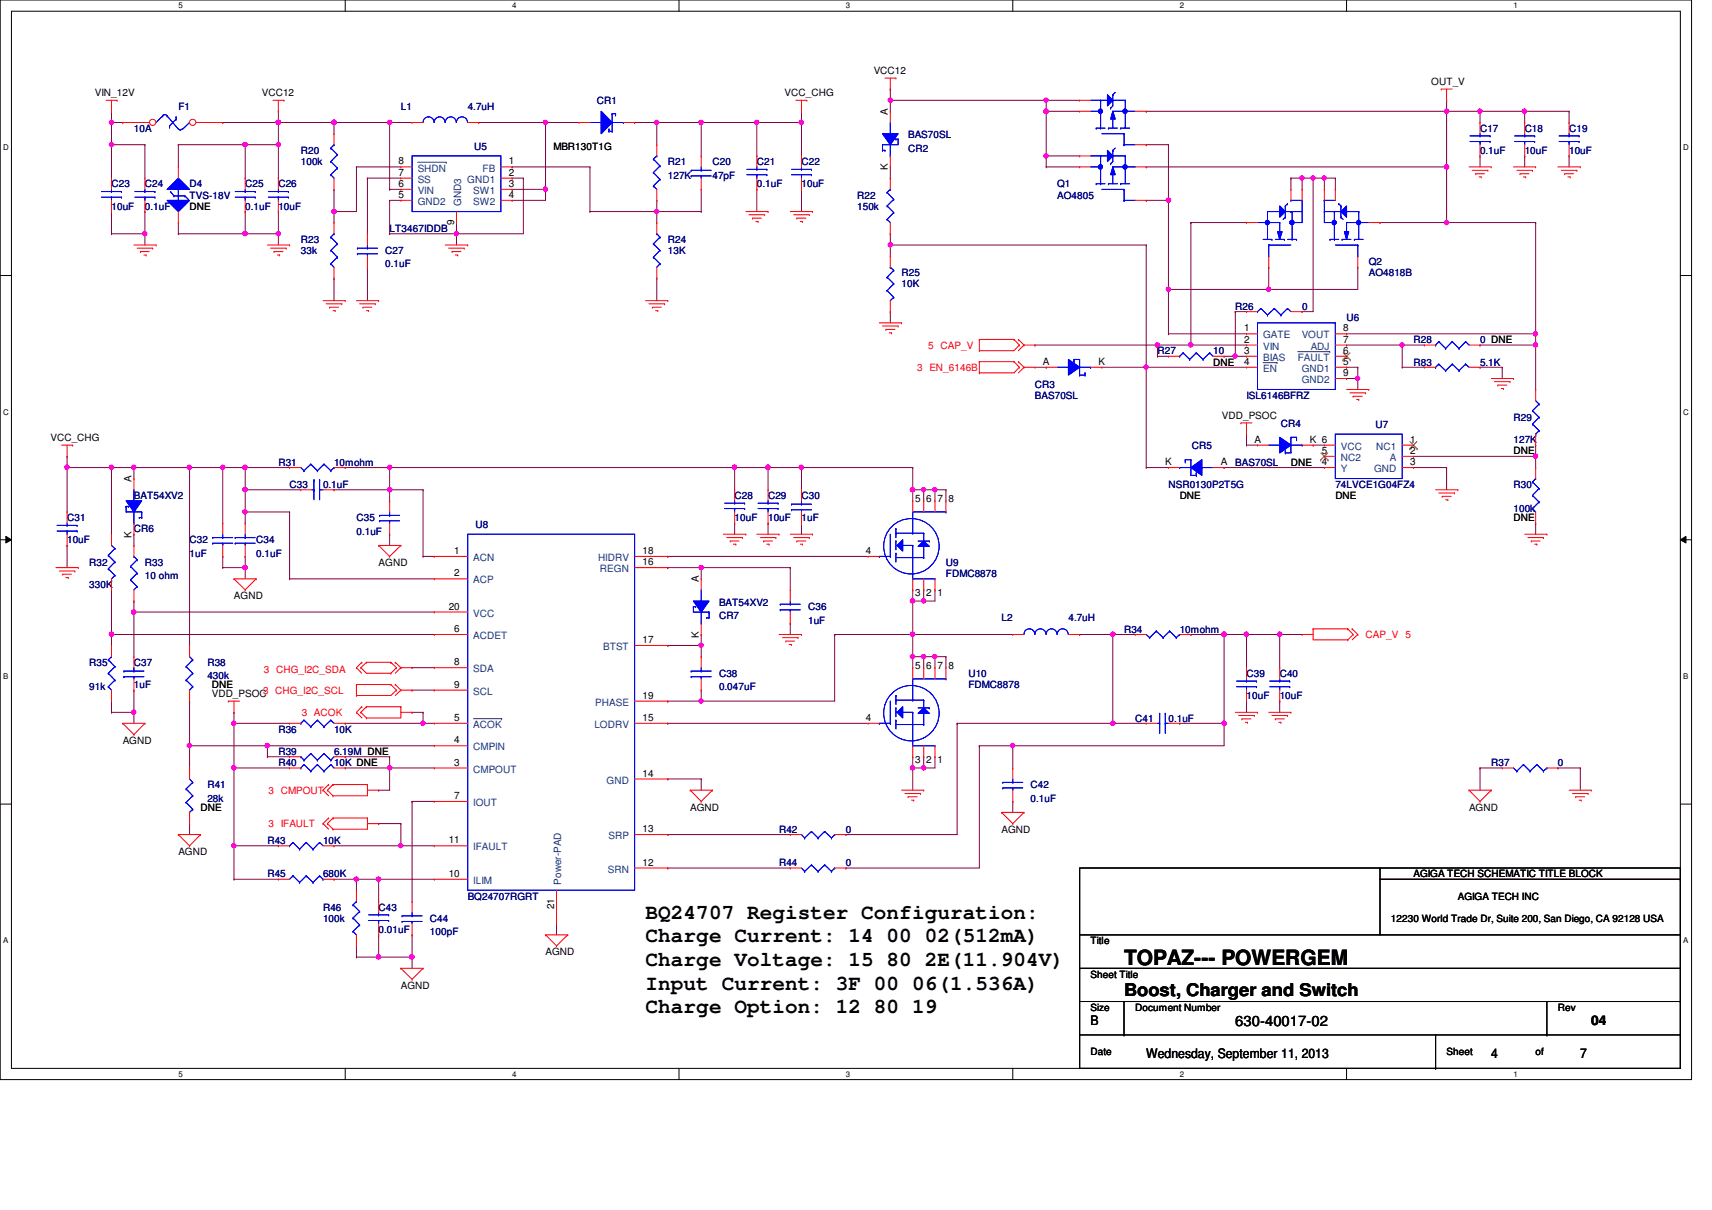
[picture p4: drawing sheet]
<svg xmlns="http://www.w3.org/2000/svg" width="297mm" height="210mm" viewBox="0 0 297 210" stroke-linecap="round" stroke-linejoin="round" font-family="sans-serif">
<defs><g id="words">
<g font-size="3.6">
<text x="112" y="159.4">BQ24707 Register Configuration:</text>
<text x="112" y="163.5">Charge Current: 14 00 02(512mA)</text>
<text x="112" y="167.6">Charge Voltage: 15 80 2E(11.904V)</text>
<text x="195" y="167.5">TOPAZ--- POWERGEM</text>
<text x="112" y="171.7">Input Current: 3F 00 06(1.536A)</text>
<text x="112" y="175.8">Charge Option: 12 80 19</text>
</g>
<text font-size="3" x="195" y="172.7">Boost, Charger and Switch</text>
<text font-size="2.5" x="214.3" y="177.9">630-40017-02</text>
<g font-size="2.3">
<text x="189.2" y="177.8">B</text>
<text x="276.1" y="177.8">04</text>
<text x="198.9" y="183.6">Wednesday, September 11, 2013</text>
<text x="258.7" y="183.6">4</text>
<text x="274.2" y="183.6">7</text>
</g>
<g font-size="1.7">
<text x="16.5" y="16.7">VIN_12V</text>
<text x="45.4" y="16.7">VCC12</text>
<text x="136.1" y="16.7">VCC_CHG</text>
<text x="151.6" y="12.8">VCC12</text>
<text x="248.3" y="14.7">OUT_V</text>
<text x="154" y="19.9" transform="rotate(-90 154 19.9)">A</text>
<text x="69.2" y="28.5">8</text>
<text x="88.3" y="28.5">1</text>
<text x="96" y="26">MBR130T1G</text>
<text x="154" y="29.5" transform="rotate(-90 154 29.5)">K</text>
<text x="69.2" y="34.3">5</text>
<text x="69.2" y="32.4">6</text>
<text x="69.2" y="30.5">7</text>
<text x="88.3" y="30.5">2</text>
<text x="88.3" y="32.4">3</text>
<text x="88.3" y="34.3">4</text>
<text x="32.9" y="36.4">DNE</text>
<text x="78.8" y="39" transform="rotate(-90 78.8 39)">9</text>
<text x="215.9" y="57.5">1</text>
<text x="215.9" y="59.4">2</text>
<text x="233" y="59.4">7</text>
<text x="233" y="57.5">8</text>
<text x="180.9" y="63.3">A</text>
<text x="190.6" y="63.3">K</text>
<text x="210.5" y="63.4">DNE</text>
<text x="215.9" y="61.4">3</text>
<text x="215.9" y="63.3">4</text>
<text x="233" y="63.3">5</text>
<text x="233" y="61.4">6</text>
<text x="233" y="65.2">9</text>
<text x="8.8" y="76.5">VCC_CHG</text>
<text x="212" y="72.6">VDD_PSOC</text>
<text x="217.6" y="76.8">A</text>
<text x="227.3" y="76.8">K 6</text>
<text x="244.6" y="76.8">1</text>
<text x="22.8" y="83.6" transform="rotate(-90 22.8 83.6)">A</text>
<text x="202.2" y="80.7">K</text>
<text x="211.8" y="80.7">A</text>
<text x="224" y="80.8">DNE</text>
<text x="229.4" y="80.7">4</text>
<text x="229.4" y="78.7">5</text>
<text x="244.6" y="78.7">2</text>
<text x="244.6" y="80.7">3</text>
<text x="262.6" y="78.8">DNE</text>
<text x="158.8" y="87.1">5</text>
<text x="160.7" y="87.1">6</text>
<text x="162.6" y="87.1">7</text>
<text x="164.5" y="87.1">8</text>
<text x="204.7" y="86.6">DNE</text>
<text x="231.7" y="86.6">DNE</text>
<text x="22.8" y="93.3" transform="rotate(-90 22.8 93.3)">K</text>
<text x="262.6" y="90.4">DNE</text>
<text x="65.7" y="98.1">AGND</text>
<text x="78.8" y="96.1">1</text>
<text x="78.8" y="100">2</text>
<text x="111.5" y="96.1">18</text>
<text x="111.5" y="98">16</text>
<text x="121.2" y="101" transform="rotate(-90 121.2 101)">A</text>
<text x="150.2" y="96.1">4</text>
<text x="40.6" y="103.9">AGND</text>
<text x="77.8" y="105.7">20</text>
<text x="158.8" y="103.4">3</text>
<text x="160.7" y="103.4">2</text>
<text x="162.6" y="103.4">1</text>
<text x="78.8" y="109.6">6</text>
<text x="111.5" y="111.5">17</text>
<text x="121.2" y="110.6" transform="rotate(-90 121.2 110.6)">K</text>
<text x="36.7" y="119.4">DNE</text>
<text x="78.8" y="115.4">8</text>
<text x="78.8" y="119.3">9</text>
<text x="158.8" y="116">5</text>
<text x="160.7" y="116">6</text>
<text x="162.6" y="116">7</text>
<text x="164.5" y="116">8</text>
<text x="36.7" y="120.9">VDD_PSOC</text>
<text x="78.8" y="125.1">5</text>
<text x="111.5" y="125.1">15</text>
<text x="111.5" y="121.2">19</text>
<text x="150.2" y="125.1">4</text>
<text x="21.3" y="129">AGND</text>
<text x="78.8" y="128.9">4</text>
<text x="78.8" y="132.8">3</text>
<text x="111.5" y="134.7">14</text>
<text x="158.8" y="132.3">3</text>
<text x="160.7" y="132.3">2</text>
<text x="162.6" y="132.3">1</text>
<text x="34.8" y="140.6">DNE</text>
<text x="78.8" y="138.6">7</text>
<text x="119.8" y="140.6">AGND</text>
<text x="254.9" y="140.6">AGND</text>
<text x="30.9" y="148.3">AGND</text>
<text x="77.8" y="146.3">11</text>
<text x="111.5" y="144.4">13</text>
<text x="173.8" y="144.5">AGND</text>
<text x="77.8" y="152.1">10</text>
<text x="111.5" y="150.2">12</text>
<text x="245.2" y="152.2">AGIGA TECH SCHEMATIC TITLE BLOCK</text>
<text x="96.1" y="157.7" transform="rotate(-90 96.1 157.7)">21</text>
<text x="241.3" y="159.9">12230 World Trade Dr, Suite 200, San Diego, CA 92128 USA</text>
<text x="252.9" y="156">AGIGA TECH INC</text>
<text x="94.7" y="165.7">AGND</text>
<text x="189.2" y="163.8">Title</text>
<text x="69.6" y="171.5">AGND</text>
<text x="189.2" y="169.6">Sheet Title</text>
<text x="189.2" y="175.3">Size</text>
<text x="197" y="175.3">Document Number</text>
<text x="270.3" y="175.3">Rev</text>
<text x="189.2" y="183.1">Date</text>
<text x="251" y="183.1">Sheet</text>
<text x="266.4" y="183.1">of</text>
</g>
<g font-size="1.7" fill="#000080">
<text x="23.2" y="22.9">10A</text>
<text x="30.9" y="19">F1</text>
<text x="69.6" y="19">L1</text>
<text x="81.1" y="19">4.7uH</text>
<text x="103.5" y="18">CR1</text>
<text x="256.8" y="22.9">C17</text>
<text x="264.5" y="22.9">C18</text>
<text x="272.2" y="22.9">C19</text>
<text x="52.2" y="26.7">R20</text>
<text x="52.2" y="28.7">100k</text>
<text x="82.3" y="26">U5</text>
<text x="115.9" y="28.7">R21</text>
<text x="123.6" y="28.7">C20</text>
<text x="131.3" y="28.7">C21</text>
<text x="139.1" y="28.7">C22</text>
<text x="157.6" y="26.3">CR2</text>
<text x="157.6" y="24">BAS70SL</text>
<text x="256.8" y="26.7">0.1uF</text>
<text x="264.5" y="26.7">10uF</text>
<text x="272.2" y="26.7">10uF</text>
<text x="19.3" y="32.5">C23</text>
<text x="25.1" y="32.5">C24</text>
<text x="32.9" y="32.5">D4</text>
<text x="32.9" y="34.5">TVS-18V</text>
<text x="42.5" y="32.5">C25</text>
<text x="48.3" y="32.5">C26</text>
<text x="115.9" y="31">127K</text>
<text x="123.6" y="31">47pF</text>
<text x="131.3" y="32.5">0.1uF</text>
<text x="139.1" y="32.5">10uF</text>
<text x="148.7" y="34.5">R22</text>
<text x="183.4" y="32.5">Q1</text>
<text x="183.4" y="34.5">AO4805</text>
<text x="19.3" y="36.4">10uF</text>
<text x="25.1" y="36.4">0.1uF</text>
<text x="42.5" y="36.4">0.1uF</text>
<text x="48.3" y="36.4">10uF</text>
<text x="67.6" y="40.2">LT3467IDDB</text>
<text x="148.7" y="36.4">150k</text>
<text x="52.2" y="42.2">R23</text>
<text x="52.2" y="44.1">33k</text>
<text x="66.8" y="44.1">C27</text>
<text x="66.8" y="46.4">0.1uF</text>
<text x="115.9" y="42.2">R24</text>
<text x="115.9" y="44.1">13K</text>
<text x="156.4" y="48">R25</text>
<text x="237.5" y="46">Q2</text>
<text x="237.5" y="48">AO4818B</text>
<text x="156.4" y="49.9">10K</text>
<text x="214.3" y="53.8">R26</text>
<text x="225.9" y="53.8">0</text>
<text x="233.6" y="55.7">U6</text>
<text x="245.2" y="59.5">R28</text>
<text x="256.8" y="59.5">0 DNE</text>
<text x="200.8" y="61.5">R27</text>
<text x="210.5" y="61.5">10</text>
<text x="245.2" y="63.4">R83</text>
<text x="256.8" y="63.4">5.1K</text>
<text x="179.6" y="67.3">CR3</text>
<text x="179.6" y="69.2">BAS70SL</text>
<text x="216.3" y="69.2">ISL6146BFRZ</text>
<text x="206.8" y="77.9">CR5</text>
<text x="222.2" y="74">CR4</text>
<text x="238.7" y="74.2">U7</text>
<text x="262.6" y="73.1">R29</text>
<text x="262.6" y="76.9">127K</text>
<text x="48.3" y="80.8">R31</text>
<text x="58" y="80.8">10mohm</text>
<text x="214.3" y="80.8">BAS70SL</text>
<text x="23.2" y="86.6">BAT54XV2</text>
<text x="50.2" y="84.6">C33</text>
<text x="56" y="84.6">0.1uF</text>
<text x="127.5" y="86.6">C28</text>
<text x="133.3" y="86.6">C29</text>
<text x="139.1" y="86.6">C30</text>
<text x="202.7" y="84.6">NSR0130P2T5G</text>
<text x="231.7" y="84.6">74LVCE1G04FZ4</text>
<text x="262.6" y="84.6">R30</text>
<text x="262.6" y="88.9">100k</text>
<text x="11.6" y="90.4">C31</text>
<text x="11.6" y="94.3">10uF</text>
<text x="23.2" y="92.4">CR6</text>
<text x="32.9" y="94.3">C32</text>
<text x="44.4" y="94.3">C34</text>
<text x="61.8" y="90.4">C35</text>
<text x="61.8" y="92.8">0.1uF</text>
<text x="82.5" y="91.6">U8</text>
<text x="127.5" y="90.4">10uF</text>
<text x="133.3" y="90.4">10uF</text>
<text x="139.1" y="90.4">1uF</text>
<text x="15.5" y="98.1">R32</text>
<text x="25.1" y="98.1">R33</text>
<text x="25.1" y="100.5">10 ohm</text>
<text x="32.9" y="96.6">1uF</text>
<text x="44.4" y="96.6">0.1uF</text>
<text x="164.1" y="98.1">U9</text>
<text x="164.1" y="100.1">FDMC8878</text>
<text x="15.5" y="102">330K</text>
<text x="124.8" y="107.4">CR7</text>
<text x="124.8" y="105.1">BAT54XV2</text>
<text x="140.2" y="105.9">C36</text>
<text x="173.8" y="107.8">L2</text>
<text x="185.4" y="107.8">4.7uH</text>
<text x="140.2" y="108.2">1uF</text>
<text x="195" y="109.7">R34</text>
<text x="204.7" y="109.7">10mohm</text>
<text x="15.5" y="115.5">R35</text>
<text x="15.5" y="119.8">91k</text>
<text x="23.2" y="115.5">C37</text>
<text x="23.2" y="119.4">1uF</text>
<text x="36" y="115.5">R38</text>
<text x="36" y="117.9">430k</text>
<text x="124.8" y="117.4">C38</text>
<text x="124.8" y="119.8">0.047uF</text>
<text x="168" y="117.4">U10</text>
<text x="168" y="119.4">FDMC8878</text>
<text x="216.3" y="117.4">C39</text>
<text x="222" y="117.4">C40</text>
<text x="197" y="125.2">C41</text>
<text x="202.7" y="125.2">0.1uF</text>
<text x="216.3" y="121.3">10uF</text>
<text x="222" y="121.3">10uF</text>
<text x="48.3" y="131">R39</text>
<text x="48.3" y="127.1">R36</text>
<text x="58" y="131">6.19M DNE</text>
<text x="58" y="127.1">10K</text>
<text x="36" y="136.7">R41</text>
<text x="48.3" y="132.9">R40</text>
<text x="58" y="132.9">10K DNE</text>
<text x="178.8" y="136.7">C42</text>
<text x="258.7" y="132.9">R37</text>
<text x="270.3" y="132.9">0</text>
<text x="36" y="139.1">28k</text>
<text x="178.8" y="139.1">0.1uF</text>
<text x="46.4" y="146.4">R43</text>
<text x="56" y="146.4">10K</text>
<text x="135.2" y="144.5">R42</text>
<text x="146.8" y="144.5">0</text>
<text x="46.4" y="152.2">R45</text>
<text x="56" y="152.2">680K</text>
<text x="135.2" y="150.3">R44</text>
<text x="146.8" y="150.3">0</text>
<text x="56" y="158">R46</text>
<text x="56" y="159.9">100k</text>
<text x="65.7" y="158">C43</text>
<text x="65.7" y="161.8">0.01uF</text>
<text x="74.6" y="159.9">C44</text>
<text x="81.1" y="156">BQ24707RGRT</text>
<text x="74.6" y="162.2">100pF</text>
</g>
<g font-size="1.7" fill="#004080">
<text x="72.5" y="29.8">SHDN</text>
<text x="83.7" y="29.8">FB</text>
<text x="72.5" y="35.6">GND2</text>
<text x="72.5" y="33.7">VIN</text>
<text x="72.5" y="31.7">SS</text>
<text x="80" y="35.7" transform="rotate(-90 80 35.7)">GND3</text>
<text x="81.1" y="31.7">GND1</text>
<text x="82.1" y="33.7">SW1</text>
<text x="82.1" y="35.6">SW2</text>
<text x="219.2" y="58.7">GATE</text>
<text x="225.8" y="58.7">VOUT</text>
<text x="219.2" y="60.7">VIN</text>
<text x="219.2" y="62.6">BIAS</text>
<text x="219.2" y="64.5">EN</text>
<text x="225.2" y="62.6">FAULT</text>
<text x="225.8" y="64.5">GND1</text>
<text x="227.4" y="60.7">ADJ</text>
<text x="225.8" y="66.5">GND2</text>
<text x="232.7" y="81.9">Y</text>
<text x="232.7" y="80">NC2</text>
<text x="232.7" y="78">VCC</text>
<text x="238.4" y="81.9">GND</text>
<text x="238.8" y="78">NC1</text>
<text x="241.2" y="80">A</text>
<text x="82.1" y="97.3">ACN</text>
<text x="82.1" y="101.2">ACP</text>
<text x="103.8" y="97.3">HIDRV</text>
<text x="104.1" y="99.3">REGN</text>
<text x="82.1" y="107">VCC</text>
<text x="82.1" y="110.9">ACDET</text>
<text x="104.6" y="112.8">BTST</text>
<text x="82.1" y="116.6">SDA</text>
<text x="82.1" y="120.5">SCL</text>
<text x="103.3" y="122.4">PHASE</text>
<text x="82.1" y="130.2">CMPIN</text>
<text x="82.1" y="126.3">ACOK</text>
<text x="103.1" y="126.3">LODRV</text>
<text x="82.1" y="134">CMPOUT</text>
<text x="105.2" y="135.9">GND</text>
<text x="82.1" y="139.8">IOUT</text>
<text x="82.1" y="147.5">IFAULT</text>
<text x="105.6" y="145.6">SRP</text>
<text x="82.1" y="153.3">ILIM</text>
<text x="97.4" y="153.5" transform="rotate(-90 97.4 153.5)">Power-PAD</text>
<text x="105.4" y="151.4">SRN</text>
</g>
<g font-size="1.7" fill="#f00">
<text x="159.1" y="64.3">3 EN_6146B</text>
<text x="161" y="60.5">5 CAP_V</text>
<text x="236.9" y="110.7">CAP_V</text>
<text x="243.9" y="110.7">5</text>
<text x="45.8" y="116.7">3 CHG_I2C_SDA</text>
<text x="45.6" y="120.4">3 CHG_I2C_SCL</text>
<text x="52.4" y="124.2">3 ACOK</text>
<text x="46.6" y="137.7">3 CMPOUT</text>
<text x="46.6" y="143.5">3 IFAULT</text>
</g>
<g font-size="1.4">
<text x="30.9" y="1.4">5</text>
<text x="88.9" y="1.4">4</text>
<text x="146.8" y="1.4">3</text>
<text x="204.7" y="1.4">2</text>
<text x="262.6" y="1.4">1</text>
<text x=".5" y="26.1">D</text>
<text x="292.1" y="26.1">D</text>
<text x=".5" y="71.9">C</text>
<text x="292.1" y="71.9">C</text>
<text x=".5" y="117.8">B</text>
<text x="292.1" y="117.8">B</text>
<text x=".5" y="163.6">A</text>
<text x="292.1" y="163.6">A</text>
<text x="30.9" y="186.8">5</text>
<text x="88.9" y="186.8">4</text>
<text x="146.8" y="186.8">3</text>
<text x="204.7" y="186.8">2</text>
<text x="262.6" y="186.8">1</text>
</g>
</g></defs>
<path d="M0 0h293.5v187.3h-293.5zM2 1.9h289.5v183.4h-289.5z" fill="none" stroke="#000" stroke-width=".17"/>
<g fill="#fff">
<path d="M30.9 .2h.8v1.5h-.8z"/>
<path d="M30.9 185.5h.8v1.6h-.8z"/>
</g>
<path d="M59.9 0v1.9M59.9 185.3v2" fill="none" stroke="#000" stroke-width=".17"/>
<g fill="#fff">
<path d="M88.9 .2h.7v1.5h-.7z"/>
<path d="M88.9 185.5h.7v1.6h-.7z"/>
</g>
<path d="M117.8 0v1.9M117.8 185.3v2" fill="none" stroke="#000" stroke-width=".17"/>
<g fill="#fff">
<path d="M146.8 .2h.7v1.5h-.7z"/>
<path d="M146.8 185.5h.7v1.6h-.7z"/>
</g>
<path d="M175.7 0v1.9M175.7 185.3v2" fill="none" stroke="#000" stroke-width=".17"/>
<g fill="#fff">
<path d="M204.7 .2h.7v1.5h-.7z"/>
<path d="M204.7 185.5h.7v1.6h-.7z"/>
</g>
<path d="M233.6 0v1.9M233.6 185.3v2" fill="none" stroke="#000" stroke-width=".17"/>
<g fill="#fff">
<path d="M262.6 .2h.8v1.5h-.8z"/>
<path d="M262.6 185.5h.8v1.6h-.8z"/>
<path d="M.5 24.8h1v1.6h-1z"/>
<path d="M292.1 24.8h.9v1.6h-.9z"/>
<path d="M.5 70.7h1v1.5h-1z"/>
<path d="M292.1 70.7h.9v1.5h-.9z"/>
</g>
<path d="M0 47.8h2M291.5 47.8h2" fill="none" stroke="#000" stroke-width=".17"/>
<g fill="#fff">
<path d="M.5 116.5h.9v1.6h-.9z"/>
<path d="M292.1 116.5h.8v1.6h-.8z"/>
</g>
<path d="M0 93.6h2M1 93l1 .6-1 .6zM291.5 93.6l1-.6v1.2zM291.5 93.6h2" fill="none" stroke="#000" stroke-width=".17"/>
<path d="M1 93l1 .6-1 .6zM291.5 93.6l1-.6v1.2z" fill="#000"/>
<g fill="#fff">
<path d="M.5 162.4h.9v1.5h-.9z"/>
<path d="M292.1 162.4h.8v1.5h-.8z"/>
</g>
<path d="M0 139.5h2M291.5 139.5h2" fill="none" stroke="#000" stroke-width=".17"/>
<path d="M42.5 81.1h.1M42.5 81.1h7.7" fill="none" stroke="#800040" stroke-width=".17"/>
<circle cx="42.5" cy="81.1" r=".38" fill="#f0f"/>
<circle cx="42.5" cy="81.1" r=".38" fill="none" stroke="#f0f" stroke-width=".17"/>
<path d="M19.3 81.1h.1M19.3 81.1v11.6" fill="none" stroke="#800040" stroke-width=".17"/>
<circle cx="19.3" cy="81.1" r=".38" fill="#f0f"/>
<circle cx="19.3" cy="81.1" r=".38" fill="none" stroke="#f0f" stroke-width=".17"/>
<path d="M11.6 79.2h.1M11.6 79.2v9.6M11.6 81.1h.1M11.6 94.6h.1M11.6 81.1h7.7M11.6 94.6v3.9M19.3 110.1h.1M19.3 110.1v1.9" fill="none" stroke="#800040" stroke-width=".17"/>
<circle cx="11.6" cy="81.1" r=".38" fill="#f0f"/>
<circle cx="11.6" cy="81.1" r=".38" fill="none" stroke="#f0f" stroke-width=".17"/>
<path d="M19.3 110.1h.1M19.3 110.1h56" fill="none" stroke="#800040" stroke-width=".17"/>
<circle cx="19.3" cy="110" r=".38" fill="#f0f"/>
<circle cx="19.3" cy="110" r=".38" fill="none" stroke="#f0f" stroke-width=".17"/>
<path d="M19.3 81.1h.1M19.3 81.1h3.9M19.3 102.3h.1M19.3 102.3v7.8M23.2 104.3h.1M23.2 104.3v1.9" fill="none" stroke="#800040" stroke-width=".17"/>
<circle cx="23.2" cy="106.2" r=".38" fill="#f0f"/>
<circle cx="23.2" cy="106.2" r=".38" fill="none" stroke="#f0f" stroke-width=".17"/>
<path d="M23.2 92.7h.1M23.2 92.7v1.9M23.2 106.2h.1M23.2 106.2h52.1M23.2 106.2v7.7M23.2 123.6h.1M23.2 123.6v1.9" fill="none" stroke="#800040" stroke-width=".17"/>
<circle cx="23.2" cy="123.5" r=".37" fill="#f0f"/>
<circle cx="23.2" cy="123.5" r=".37" fill="none" stroke="#f0f" stroke-width=".17"/>
<path d="M59.9 81.1h.1M59.9 81.1h7.7M67.6 85h.1M67.6 85h5.8M71.5 119.7h.1M71.5 115.8h.1M71.5 119.7h3.8M71.5 115.8h3.8" fill="none" stroke="#800040" stroke-width=".17"/>
<circle cx="67.6" cy="84.9" r=".37" fill="#f0f"/>
<circle cx="67.6" cy="84.9" r=".37" fill="none" stroke="#f0f" stroke-width=".17"/>
<path d="M38.6 81.1h.1M38.6 81.1h3.9M58 85h.1M58 85h9.6" fill="none" stroke="#800040" stroke-width=".17"/>
<circle cx="67.6" cy="84.9" r=".37" fill="#f0f"/>
<circle cx="67.6" cy="84.9" r=".37" fill="none" stroke="#f0f" stroke-width=".17"/>
<g fill="none" stroke="#800040" stroke-width=".17">
<path d="M42.5 85h.1M42.5 81.1h.1M42.5 85h9.7M42.5 81.1v3.9M67.6 85h.1M67.6 81.1h.1M67.6 81.1v5.8M73.4 85h.1M73.4 96.5h.1M73.4 85v11.5M73.4 96.5h1.9M121.7 98.5h.1"/>
<path d="M121.7 98.5h15.4M121.7 98.5v1.9M50.2 100.4h.1M50.2 100.4h25.1"/>
</g>
<circle cx="121.6" cy="98.4" r=".37" fill="#f0f"/>
<circle cx="121.6" cy="98.4" r=".37" fill="none" stroke="#f0f" stroke-width=".17"/>
<path d="M115.9 112h.1M121.7 110.1h.1M121.7 110.1v1.9h-5.8" fill="none" stroke="#800040" stroke-width=".17"/>
<circle cx="121.6" cy="111.9" r=".37" fill="#f0f"/>
<circle cx="121.6" cy="111.9" r=".37" fill="none" stroke="#f0f" stroke-width=".17"/>
<path d="M137.1 98.5h.1M137.1 98.5v3.8M121.7 119.7h.1M121.7 119.7v1.9M137.1 108.1h.1M137.1 108.1v2M121.7 121.6h.1M121.7 121.6h23.1" fill="none" stroke="#800040" stroke-width=".17"/>
<circle cx="121.6" cy="121.6" r=".37" fill="#f0f"/>
<circle cx="121.6" cy="121.6" r=".37" fill="none" stroke="#f0f" stroke-width=".17"/>
<path d="M67.6 81.1h.1M67.6 81.1h59.9M115.9 96.5h.1M115.9 96.5h34.7M121.7 112h.1M121.7 112v1.9" fill="none" stroke="#800040" stroke-width=".17"/>
<circle cx="127.4" cy="81.1" r=".38" fill="#f0f"/>
<circle cx="127.4" cy="81.1" r=".38" fill="none" stroke="#f0f" stroke-width=".17"/>
<circle cx="67.6" cy="81.1" r=".38" fill="#f0f"/>
<circle cx="67.6" cy="81.1" r=".38" fill="none" stroke="#f0f" stroke-width=".17"/>
<path d="M158.4 85h.1M158.4 85v1.9" fill="none" stroke="#800040" stroke-width=".17"/>
<circle cx="158.3" cy="84.9" r=".37" fill="#f0f"/>
<circle cx="158.3" cy="84.9" r=".37" fill="none" stroke="#f0f" stroke-width=".17"/>
<path d="M139.1 81.1h.1M139.1 81.1h19.3" fill="none" stroke="#800040" stroke-width=".17"/>
<circle cx="139" cy="81.1" r=".38" fill="#f0f"/>
<circle cx="139" cy="81.1" r=".38" fill="none" stroke="#f0f" stroke-width=".17"/>
<path d="M158.4 81.1h.1M158.4 81.1v3.9M160.3 85h.1M160.3 85h1.9M160.3 85v1.9M164.1 85h.1M164.1 85v1.9" fill="none" stroke="#800040" stroke-width=".17"/>
<circle cx="160.2" cy="84.9" r=".37" fill="#f0f"/>
<circle cx="160.2" cy="84.9" r=".37" fill="none" stroke="#f0f" stroke-width=".17"/>
<path d="M162.2 85h.1M162.2 85v1.9" fill="none" stroke="#800040" stroke-width=".17"/>
<circle cx="162.2" cy="84.9" r=".37" fill="#f0f"/>
<circle cx="162.2" cy="84.9" r=".37" fill="none" stroke="#f0f" stroke-width=".17"/>
<path d="M162.2 85h.1M162.2 85h1.9M158.4 102.3h.1M158.4 102.3v2M160.3 104.3h.1M160.3 104.3h1.9" fill="none" stroke="#800040" stroke-width=".17"/>
<circle cx="160.2" cy="104.2" r=".37" fill="#f0f"/>
<circle cx="160.2" cy="104.2" r=".37" fill="none" stroke="#f0f" stroke-width=".17"/>
<path d="M158.4 104.3h.1M158.4 104.3v5.8M162.2 102.3h.1M162.2 102.3v2" fill="none" stroke="#800040" stroke-width=".17"/>
<circle cx="158.3" cy="104.2" r=".37" fill="#f0f"/>
<circle cx="158.3" cy="104.2" r=".37" fill="none" stroke="#f0f" stroke-width=".17"/>
<path d="M158.4 113.9h.1M158.4 113.9h1.9M160.3 102.3h.1M160.3 102.3v2" fill="none" stroke="#800040" stroke-width=".17"/>
<circle cx="158.3" cy="113.9" r=".37" fill="#f0f"/>
<circle cx="158.3" cy="113.9" r=".37" fill="none" stroke="#f0f" stroke-width=".17"/>
<path d="M158.4 113.9h.1M158.4 113.9v1.9M162.2 113.9h.1M162.2 113.9v1.9M162.2 113.9h1.9M164.1 113.9h.1M164.1 113.9v1.9" fill="none" stroke="#800040" stroke-width=".17"/>
<circle cx="162.2" cy="113.9" r=".37" fill="#f0f"/>
<circle cx="162.2" cy="113.9" r=".37" fill="none" stroke="#f0f" stroke-width=".17"/>
<path d="M160.3 113.9h.1M160.3 113.9v1.9" fill="none" stroke="#800040" stroke-width=".17"/>
<circle cx="160.2" cy="113.9" r=".37" fill="#f0f"/>
<circle cx="160.2" cy="113.9" r=".37" fill="none" stroke="#f0f" stroke-width=".17"/>
<path d="M144.8 110.1h.1M144.8 110.1v11.5M144.8 110.1h13.6M115.9 125.5h.1M115.9 125.5h34.7M158.4 131.3h.1M158.4 133.2h.1M158.4 131.3v1.9M160.3 131.3h.1M160.3 131.3v1.9h-1.9" fill="none" stroke="#800040" stroke-width=".17"/>
<circle cx="160.2" cy="133.2" r=".37" fill="#f0f"/>
<circle cx="160.2" cy="133.2" r=".37" fill="none" stroke="#f0f" stroke-width=".17"/>
<circle cx="158.3" cy="133.2" r=".37" fill="#f0f"/>
<circle cx="158.3" cy="133.2" r=".37" fill="none" stroke="#f0f" stroke-width=".17"/>
<g fill="none" stroke="#800040" stroke-width=".17">
<path d="M158.4 110.1h.1M158.4 110.1h17.3M187.3 110.1h.1M187.3 110.1h5.8M206.6 110.1h.1M206.6 110.1h5.8M216.3 110.1h.1M216.3 110.1v5.7M222 110.1h.1M222 110.1h3.9M158.4 133.2h.1M158.4 133.2v3.9"/>
<path d="M160.3 133.2h.1M162.2 131.3h.1M162.2 131.3v1.9h-1.9M216.3 121.6h.1M216.3 121.6v2"/>
</g>
<circle cx="222" cy="110" r=".38" fill="#f0f"/>
<circle cx="222" cy="110" r=".38" fill="none" stroke="#f0f" stroke-width=".17"/>
<path d="M193.1 110.1h.1M193.1 110.1v15.4M222 110.1h.1M222 110.1v5.7M222 121.6h.1M222 121.6v2M115.9 144.8h.1M115.9 144.8h21.2" fill="none" stroke="#800040" stroke-width=".17"/>
<circle cx="193.1" cy="125.5" r=".38" fill="#f0f"/>
<circle cx="193.1" cy="125.5" r=".38" fill="none" stroke="#f0f" stroke-width=".17"/>
<circle cx="193.1" cy="110" r=".38" fill="#f0f"/>
<circle cx="193.1" cy="110" r=".38" fill="none" stroke="#f0f" stroke-width=".17"/>
<path d="M193.1 110.1h.1M193.1 110.1h3.9M175.7 129.4h.1M175.7 129.4v3.8" fill="none" stroke="#800040" stroke-width=".17"/>
<circle cx="175.7" cy="129.3" r=".38" fill="#f0f"/>
<circle cx="175.7" cy="129.3" r=".38" fill="none" stroke="#f0f" stroke-width=".17"/>
<path d="M212.4 110.1h.1M212.4 110.1h3.9" fill="none" stroke="#800040" stroke-width=".17"/>
<circle cx="212.4" cy="110" r=".38" fill="#f0f"/>
<circle cx="212.4" cy="110" r=".38" fill="none" stroke="#f0f" stroke-width=".17"/>
<path d="M212.4 110.1h.1M212.4 110.1v15.4h-7.7M193.1 125.5h.1M193.1 125.5h5.8M204.7 125.5h.1M115.9 150.6h.1M115.9 150.6h21.2" fill="none" stroke="#800040" stroke-width=".17"/>
<circle cx="212.4" cy="110" r=".38" fill="#f0f"/>
<circle cx="212.4" cy="110" r=".38" fill="none" stroke="#f0f" stroke-width=".17"/>
<path d="M127.5 90.8h.1M127.5 81.1h.1M127.5 81.1v3.9M127.5 90.8v1.9M175.7 139h.1M175.7 139v1.9" fill="none" stroke="#800040" stroke-width=".17"/>
<circle cx="127.4" cy="81.1" r=".38" fill="#f0f"/>
<circle cx="127.4" cy="81.1" r=".38" fill="none" stroke="#f0f" stroke-width=".17"/>
<path d="M133.3 90.8h.1M133.3 81.1h.1M133.3 81.1v3.9M133.3 90.8v1.9" fill="none" stroke="#800040" stroke-width=".17"/>
<circle cx="133.2" cy="81.1" r=".38" fill="#f0f"/>
<circle cx="133.2" cy="81.1" r=".38" fill="none" stroke="#f0f" stroke-width=".17"/>
<path d="M127.5 81.1h.1M127.5 81.1h11.6M133.3 81.1h.1M139.1 81.1h.1M139.1 90.8h.1M139.1 81.1v3.9M139.1 90.8v1.9M96.6 160.2h.1M96.6 160.2v2" fill="none" stroke="#800040" stroke-width=".17"/>
<circle cx="133.2" cy="81.1" r=".38" fill="#f0f"/>
<circle cx="133.2" cy="81.1" r=".38" fill="none" stroke="#f0f" stroke-width=".17"/>
<path d="M40.6 146.7h.1M40.6 146.7v5.8M40.6 146.7h7.7" fill="none" stroke="#800040" stroke-width=".17"/>
<circle cx="40.6" cy="146.7" r=".37" fill="#f0f"/>
<circle cx="40.6" cy="146.7" r=".37" fill="none" stroke="#f0f" stroke-width=".17"/>
<path d="M69.5 146.7h.1M69.5 146.7h5.8" fill="none" stroke="#800040" stroke-width=".17"/>
<circle cx="69.5" cy="146.7" r=".37" fill="#f0f"/>
<circle cx="69.5" cy="146.7" r=".37" fill="none" stroke="#f0f" stroke-width=".17"/>
<path d="M40.6 133.2h.1M40.6 133.2v13.5M40.6 152.5h.1M40.6 152.5h7.7M61.8 152.5h.1M61.8 152.5v1.9M61.8 164.1h.1M61.8 164.1v1.9" fill="none" stroke="#800040" stroke-width=".17"/>
<circle cx="40.6" cy="133.2" r=".37" fill="#f0f"/>
<circle cx="40.6" cy="133.2" r=".37" fill="none" stroke="#f0f" stroke-width=".17"/>
<path d="M58 152.5h.1M58 152.5h3.8" fill="none" stroke="#800040" stroke-width=".17"/>
<circle cx="61.8" cy="152.5" r=".37" fill="#f0f"/>
<circle cx="61.8" cy="152.5" r=".37" fill="none" stroke="#f0f" stroke-width=".17"/>
<path d="M65.7 152.5h.1M65.7 152.5h9.6" fill="none" stroke="#800040" stroke-width=".17"/>
<circle cx="65.7" cy="152.5" r=".37" fill="#f0f"/>
<circle cx="65.7" cy="152.5" r=".37" fill="none" stroke="#f0f" stroke-width=".17"/>
<path d="M71.5 139h.1M71.5 139h3.8M73.4 125.5h.1M73.4 125.5h1.9M61.8 152.5h.1M61.8 152.5h3.9M65.7 152.5h.1M65.7 152.5v3.9M65.7 162.2h.1M65.7 162.2v3.8" fill="none" stroke="#800040" stroke-width=".17"/>
<circle cx="73.4" cy="125.5" r=".38" fill="#f0f"/>
<circle cx="73.4" cy="125.5" r=".38" fill="none" stroke="#f0f" stroke-width=".17"/>
<path d="M40.6 125.5h.1M40.6 123.6h.1M40.6 125.5h9.6M40.6 123.6v1.9M67.6 133.2h.1M67.6 133.2h7.7" fill="none" stroke="#800040" stroke-width=".17"/>
<circle cx="67.6" cy="133.2" r=".37" fill="#f0f"/>
<circle cx="67.6" cy="133.2" r=".37" fill="none" stroke="#f0f" stroke-width=".17"/>
<path d="M40.6 133.2h.1M40.6 125.5h.1M40.6 133.2h9.6M40.6 125.5v7.7" fill="none" stroke="#800040" stroke-width=".17"/>
<circle cx="40.6" cy="125.5" r=".38" fill="#f0f"/>
<circle cx="40.6" cy="125.5" r=".38" fill="none" stroke="#f0f" stroke-width=".17"/>
<path d="M71.5 139h.1M71.5 139v17.4M71.5 166h.1M71.5 166v2" fill="none" stroke="#800040" stroke-width=".17"/>
<circle cx="71.5" cy="166" r=".37" fill="#f0f"/>
<circle cx="71.5" cy="166" r=".37" fill="none" stroke="#f0f" stroke-width=".17"/>
<path d="M46.4 129.4h.1M46.4 129.4h28.9" fill="none" stroke="#800040" stroke-width=".17"/>
<circle cx="46.4" cy="129.3" r=".38" fill="#f0f"/>
<circle cx="46.4" cy="129.3" r=".38" fill="none" stroke="#f0f" stroke-width=".17"/>
<g fill="none" stroke="#800040" stroke-width=".17">
<path d="M158.4 85h.1M158.4 85h1.9M46.4 131.3h.1M46.4 129.4h.1M46.4 131.3h3.8M46.4 129.4v1.9M59.9 131.3h.1M59.9 125.5h.1M59.9 131.3h7.7M67.6 131.3h.1M67.6 131.3v1.9M71.5 123.6h.1"/>
<path d="M71.5 123.6h1.9M73.4 123.6h.1M73.4 123.6v1.9h-13.5M115.9 121.6h.1M115.9 121.6h5.8"/>
</g>
<circle cx="158.3" cy="84.9" r=".37" fill="#f0f"/>
<circle cx="158.3" cy="84.9" r=".37" fill="none" stroke="#f0f" stroke-width=".17"/>
<path d="M115.9 98.5h.1M115.9 98.5h5.8M158.4 104.3h.1M158.4 110.1h.1M158.4 104.3h1.9M158.4 110.1v3.8" fill="none" stroke="#800040" stroke-width=".17"/>
<circle cx="158.3" cy="110" r=".38" fill="#f0f"/>
<circle cx="158.3" cy="110" r=".38" fill="none" stroke="#f0f" stroke-width=".17"/>
<path d="M160.3 113.9h.1M160.3 113.9h1.9" fill="none" stroke="#800040" stroke-width=".17"/>
<circle cx="160.2" cy="113.9" r=".37" fill="#f0f"/>
<circle cx="160.2" cy="113.9" r=".37" fill="none" stroke="#f0f" stroke-width=".17"/>
<path d="M216.3 110.1h.1M216.3 110.1h5.7" fill="none" stroke="#800040" stroke-width=".17"/>
<circle cx="216.2" cy="110" r=".38" fill="#f0f"/>
<circle cx="216.2" cy="110" r=".38" fill="none" stroke="#f0f" stroke-width=".17"/>
<path d="M181.5 27.1h.1M181.5 27.1h5.8" fill="none" stroke="#800040" stroke-width=".17"/>
<circle cx="181.5" cy="27" r=".37" fill="#f0f"/>
<circle cx="181.5" cy="27" r=".37" fill="none" stroke="#f0f" stroke-width=".17"/>
<path d="M181.5 27.1h.1M181.5 27.1v1.9M198.9 63.7h.1M198.9 63.7v17.4M212.4 81.1h.1M212.4 81.1h17.4" fill="none" stroke="#800040" stroke-width=".17"/>
<circle cx="198.8" cy="63.7" r=".37" fill="#f0f"/>
<circle cx="198.8" cy="63.7" r=".37" fill="none" stroke="#f0f" stroke-width=".17"/>
<path d="M233.6 65.7h.1M233.6 65.7h2M235.6 65.7h.1M235.6 65.7v1.9" fill="none" stroke="#800040" stroke-width=".17"/>
<circle cx="235.5" cy="65.6" r=".37" fill="#f0f"/>
<circle cx="235.5" cy="65.6" r=".37" fill="none" stroke="#f0f" stroke-width=".17"/>
<path d="M181.5 19.3h.1M181.5 19.3h5.8M224 30.9h.1M224 30.9v2M206.6 59.9h.1M206.6 59.9h9.7M220.1 46.4h.1M220.1 50.2h.1M220.1 46.4v3.8M220.1 50.2h15.5M233.6 63.7h.1M233.6 63.7h2" fill="none" stroke="#800040" stroke-width=".17"/>
<circle cx="181.5" cy="19.3" r=".38" fill="#f0f"/>
<circle cx="181.5" cy="19.3" r=".38" fill="none" stroke="#f0f" stroke-width=".17"/>
<path d="M202.7 34.8h.1M202.7 34.8v15.4M224 30.9h.1M224 30.9h1.9M231.7 30.9h.1M231.7 30.9v2M243.3 59.9h.1M243.3 59.9h3.8M216.3 77.2h.1M216.3 77.2h1.9" fill="none" stroke="#800040" stroke-width=".17"/>
<circle cx="243.3" cy="59.8" r=".37" fill="#f0f"/>
<circle cx="243.3" cy="59.8" r=".37" fill="none" stroke="#f0f" stroke-width=".17"/>
<g fill="none" stroke="#800040" stroke-width=".17">
<path d="M264.5 19.3h.1M264.5 19.3v2M198.9 25.1h.1M198.9 25.1h3.8M202.7 25.1h.1M202.7 25.1v9.7M264.5 27.1h.1M264.5 27.1v1.9M154.5 42.5h.1M154.5 42.5v1.9M266.4 59.9h.1M266.4 59.9v7.7"/>
<path d="M214.3 61.8h.1M214.3 61.8h2M198.9 81.1h.1M198.9 81.1h3.8"/>
</g>
<circle cx="214.3" cy="61.8" r=".38" fill="#f0f"/>
<circle cx="214.3" cy="61.8" r=".38" fill="none" stroke="#f0f" stroke-width=".17"/>
<path d="M198.9 29h.1M198.9 29h52.1M154.5 54.1h.1M154.5 54.1v1.9" fill="none" stroke="#800040" stroke-width=".17"/>
<circle cx="251" cy="29" r=".38" fill="#f0f"/>
<circle cx="251" cy="29" r=".38" fill="none" stroke="#f0f" stroke-width=".17"/>
<path d="M198.9 34.8h.1M198.9 34.8h3.8M206.6 38.6h.1M206.6 38.6h9.7" fill="none" stroke="#800040" stroke-width=".17"/>
<circle cx="202.7" cy="34.7" r=".37" fill="#f0f"/>
<circle cx="202.7" cy="34.7" r=".37" fill="none" stroke="#f0f" stroke-width=".17"/>
<path d="M266.4 38.6h.1M266.4 38.6v19.3h-32.8M233.6 57.9h.1" fill="none" stroke="#800040" stroke-width=".17"/>
<circle cx="266.4" cy="57.9" r=".38" fill="#f0f"/>
<circle cx="266.4" cy="57.9" r=".38" fill="none" stroke="#f0f" stroke-width=".17"/>
<path d="M251 38.6h.1M251 38.6h15.4" fill="none" stroke="#800040" stroke-width=".17"/>
<circle cx="251" cy="38.6" r=".38" fill="#f0f"/>
<circle cx="251" cy="38.6" r=".38" fill="none" stroke="#f0f" stroke-width=".17"/>
<path d="M251 29h.1M251 29v9.6M154.5 42.5h.1M154.5 42.5h44.4" fill="none" stroke="#800040" stroke-width=".17"/>
<circle cx="154.5" cy="42.5" r=".38" fill="#f0f"/>
<circle cx="154.5" cy="42.5" r=".38" fill="none" stroke="#f0f" stroke-width=".17"/>
<path d="M225.9 30.9h.1M225.9 30.9v2" fill="none" stroke="#800040" stroke-width=".17"/>
<circle cx="225.9" cy="30.9" r=".37" fill="#f0f"/>
<circle cx="225.9" cy="30.9" r=".37" fill="none" stroke="#f0f" stroke-width=".17"/>
<path d="M227.8 30.9h.1M227.8 30.9v23.2M229.8 30.9h.1M229.8 30.9h1.9" fill="none" stroke="#800040" stroke-width=".17"/>
<circle cx="227.8" cy="30.9" r=".37" fill="#f0f"/>
<circle cx="227.8" cy="30.9" r=".37" fill="none" stroke="#f0f" stroke-width=".17"/>
<path d="M229.8 30.9h.1M229.8 30.9v2M225.9 54.1h.1M225.9 54.1h1.9M216.3 75.3h.1M216.3 75.3v1.9M227.8 77.2h.1M227.8 77.2h2" fill="none" stroke="#800040" stroke-width=".17"/>
<circle cx="229.8" cy="30.9" r=".37" fill="#f0f"/>
<circle cx="229.8" cy="30.9" r=".37" fill="none" stroke="#f0f" stroke-width=".17"/>
<path d="M198.9 19.3h.1M198.9 19.3h52.1M256.8 27.1h.1M256.8 27.1v1.9M154.5 40.6h.1M154.5 40.6v1.9M214.3 54.1h.1M214.3 54.1h2M214.3 54.1v7.7h-1.9M212.4 61.8h.1" fill="none" stroke="#800040" stroke-width=".17"/>
<circle cx="251" cy="19.3" r=".38" fill="#f0f"/>
<circle cx="251" cy="19.3" r=".38" fill="none" stroke="#f0f" stroke-width=".17"/>
<path d="M154.5 17.4h.1M154.5 17.4h27" fill="none" stroke="#800040" stroke-width=".17"/>
<circle cx="154.5" cy="17.4" r=".37" fill="#f0f"/>
<circle cx="154.5" cy="17.4" r=".37" fill="none" stroke="#f0f" stroke-width=".17"/>
<path d="M181.5 19.3h.1M181.5 19.3v7.8" fill="none" stroke="#800040" stroke-width=".17"/>
<circle cx="181.5" cy="19.3" r=".38" fill="#f0f"/>
<circle cx="181.5" cy="19.3" r=".38" fill="none" stroke="#f0f" stroke-width=".17"/>
<path d="M206.6 38.6h.1M206.6 38.6v21.3" fill="none" stroke="#800040" stroke-width=".17"/>
<circle cx="206.6" cy="59.8" r=".37" fill="#f0f"/>
<circle cx="206.6" cy="59.8" r=".37" fill="none" stroke="#f0f" stroke-width=".17"/>
<path d="M272.2 27.1h.1M272.2 27.1v1.9M200.8 59.9h.1M200.8 59.9h5.8" fill="none" stroke="#800040" stroke-width=".17"/>
<circle cx="200.8" cy="59.8" r=".37" fill="#f0f"/>
<circle cx="200.8" cy="59.8" r=".37" fill="none" stroke="#f0f" stroke-width=".17"/>
<g fill="none" stroke="#800040" stroke-width=".17">
<path d="M251 19.3h.1M251 19.3v9.7M272.2 19.3h.1M272.2 19.3v2M179.6 59.9h.1M179.6 59.9h21.2M198.9 42.5h.1M198.9 42.5v21.2M200.8 59.9h.1M200.8 59.9v1.9M198.9 63.7h.1M198.9 63.7h17.4"/>
<path d="M200.8 61.8h.1M200.8 61.8h1.9M245.2 79.2h.1M245.2 79.2h21.2M266.4 79.2h.1M266.4 77.2h.1M266.4 77.2v3.9M245.2 81.1h.1M245.2 81.1h5.8M251 81.1h.1M251 81.1v3.9"/>
</g>
<circle cx="266.4" cy="79.1" r=".37" fill="#f0f"/>
<circle cx="266.4" cy="79.1" r=".37" fill="none" stroke="#f0f" stroke-width=".17"/>
<path d="M154.5 15.5h.1M154.5 15.5v1.9M181.5 17.4h.1M181.5 17.4h5.8M181.5 17.4v1.9M202.7 57.9h.1M202.7 50.2h.1M202.7 57.9h13.6M202.7 50.2v7.7M266.4 90.8h.1M266.4 90.8v1.9" fill="none" stroke="#800040" stroke-width=".17"/>
<circle cx="181.5" cy="19.3" r=".38" fill="#f0f"/>
<circle cx="181.5" cy="19.3" r=".38" fill="none" stroke="#f0f" stroke-width=".17"/>
<circle cx="181.5" cy="17.4" r=".37" fill="#f0f"/>
<circle cx="181.5" cy="17.4" r=".37" fill="none" stroke="#f0f" stroke-width=".17"/>
<path d="M181.5 29h.1M181.5 29h5.8M202.7 50.2h.1M202.7 50.2h17.4" fill="none" stroke="#800040" stroke-width=".17"/>
<circle cx="220.1" cy="50.2" r=".37" fill="#f0f"/>
<circle cx="220.1" cy="50.2" r=".37" fill="none" stroke="#f0f" stroke-width=".17"/>
<circle cx="202.7" cy="50.2" r=".37" fill="#f0f"/>
<circle cx="202.7" cy="50.2" r=".37" fill="none" stroke="#f0f" stroke-width=".17"/>
<g fill="none" stroke="#800040" stroke-width=".17">
<path d="M19.3 36.7h.1M19.3 25.1h.1M19.3 25.1v5.8M19.3 36.7v3.9M25.1 25.1h.1M25.1 36.7h.1M25.1 25.1v5.8M25.1 36.7v5.8M19.3 40.6h.1M19.3 40.6h5.8M25.1 40.6h.1M235.6 46.4h.1"/>
<path d="M235.6 46.4v3.8"/>
</g>
<circle cx="25.1" cy="40.5" r=".37" fill="#f0f"/>
<circle cx="25.1" cy="40.5" r=".37" fill="none" stroke="#f0f" stroke-width=".17"/>
<path d="M48.3 19.3h.1M48.3 19.3v2M114 21.3h.1M114 21.3v3.8" fill="none" stroke="#800040" stroke-width=".17"/>
<circle cx="48.3" cy="21.2" r=".37" fill="#f0f"/>
<circle cx="48.3" cy="21.2" r=".37" fill="none" stroke="#f0f" stroke-width=".17"/>
<path d="M58 21.3h.1M58 21.3v1.9" fill="none" stroke="#800040" stroke-width=".17"/>
<circle cx="58" cy="21.2" r=".37" fill="#f0f"/>
<circle cx="58" cy="21.2" r=".37" fill="none" stroke="#f0f" stroke-width=".17"/>
<path d="M19.3 25.1h.1M19.3 25.1h5.8M67.6 21.3h.1M67.6 21.3h3.9" fill="none" stroke="#800040" stroke-width=".17"/>
<circle cx="19.4" cy="25.1" r=".37" fill="#f0f"/>
<circle cx="19.4" cy="25.1" r=".37" fill="none" stroke="#f0f" stroke-width=".17"/>
<path d="M19.3 21.3h.1M19.3 21.3v3.8M94.7 21.3h.1M94.7 21.3h5.8M102.4 29h.1M102.4 29v7.7M131.3 21.3h.1M131.3 21.3h7.8" fill="none" stroke="#800040" stroke-width=".17"/>
<circle cx="131.3" cy="21.2" r=".37" fill="#f0f"/>
<circle cx="131.3" cy="21.2" r=".37" fill="none" stroke="#f0f" stroke-width=".17"/>
<path d="M114 36.7h.1M114 36.7v1.9" fill="none" stroke="#800040" stroke-width=".17"/>
<circle cx="113.9" cy="36.7" r=".37" fill="#f0f"/>
<circle cx="113.9" cy="36.7" r=".37" fill="none" stroke="#f0f" stroke-width=".17"/>
<path d="M139.1 19.3h.1M139.1 19.3v2M48.3 36.7h.1M48.3 36.7v3.9M114 48.3h.1M114 48.3v3.9" fill="none" stroke="#800040" stroke-width=".17"/>
<circle cx="48.3" cy="40.5" r=".37" fill="#f0f"/>
<circle cx="48.3" cy="40.5" r=".37" fill="none" stroke="#f0f" stroke-width=".17"/>
<path d="M58 36.7h.1M58 36.7v1.9M121.7 21.3h.1M121.7 21.3h9.6M131.3 32.9h.1M131.3 21.3h.1M131.3 21.3v5.8M131.3 32.9v3.8M139.1 32.9h.1M139.1 21.3h.1M139.1 21.3v5.8M139.1 32.9v3.8" fill="none" stroke="#800040" stroke-width=".17"/>
<circle cx="139" cy="21.2" r=".37" fill="#f0f"/>
<circle cx="139" cy="21.2" r=".37" fill="none" stroke="#f0f" stroke-width=".17"/>
<path d="M42.5 25.1h.1M42.5 25.1v5.8" fill="none" stroke="#800040" stroke-width=".17"/>
<circle cx="42.5" cy="25.1" r=".37" fill="#f0f"/>
<circle cx="42.5" cy="25.1" r=".37" fill="none" stroke="#f0f" stroke-width=".17"/>
<path d="M19.3 19.3h.1M19.3 19.3v2M42.5 36.7h.1M42.5 36.7v3.9h5.8M48.3 25.1h.1M48.3 25.1v5.8M48.3 40.6h.1" fill="none" stroke="#800040" stroke-width=".17"/>
<circle cx="19.4" cy="21.2" r=".37" fill="#f0f"/>
<circle cx="19.4" cy="21.2" r=".37" fill="none" stroke="#f0f" stroke-width=".17"/>
<path d="M19.3 21.3h2M21.3 21.3h.1M48.3 21.3h.1M48.3 21.3h9.7M110.1 21.3h.1M110.1 21.3h3.9M48.3 40.6h.1M48.3 40.6v1.9" fill="none" stroke="#800040" stroke-width=".17"/>
<circle cx="58" cy="21.2" r=".37" fill="#f0f"/>
<circle cx="58" cy="21.2" r=".37" fill="none" stroke="#f0f" stroke-width=".17"/>
<circle cx="48.3" cy="21.2" r=".37" fill="#f0f"/>
<circle cx="48.3" cy="21.2" r=".37" fill="none" stroke="#f0f" stroke-width=".17"/>
<path d="M58 36.7h.1M61.8 29h.1M61.8 29h7.7M61.8 29v7.7h-3.8M58 48.3h.1M58 48.3v3.9" fill="none" stroke="#800040" stroke-width=".17"/>
<circle cx="58" cy="36.7" r=".37" fill="#f0f"/>
<circle cx="58" cy="36.7" r=".37" fill="none" stroke="#f0f" stroke-width=".17"/>
<path d="M58 32.9h.1M58 32.9v3.8M63.8 30.9h.1M63.8 30.9v9.7M63.8 30.9h5.7M67.6 21.3h.1M67.6 21.3v11.6M63.8 46.4h.1M63.8 46.4v5.8" fill="none" stroke="#800040" stroke-width=".17"/>
<circle cx="67.6" cy="21.2" r=".37" fill="#f0f"/>
<circle cx="67.6" cy="21.2" r=".37" fill="none" stroke="#f0f" stroke-width=".17"/>
<path d="M67.6 32.9h.1M67.6 32.9h1.9M79.2 40.6h.1M79.2 40.6v1.9" fill="none" stroke="#800040" stroke-width=".17"/>
<circle cx="79.2" cy="40.5" r=".37" fill="#f0f"/>
<circle cx="79.2" cy="40.5" r=".37" fill="none" stroke="#f0f" stroke-width=".17"/>
<path d="M88.9 32.9h.1M94.7 21.3h.1M94.7 21.3v11.6h-5.8" fill="none" stroke="#800040" stroke-width=".17"/>
<circle cx="94.6" cy="32.8" r=".38" fill="#f0f"/>
<circle cx="94.6" cy="32.8" r=".38" fill="none" stroke="#f0f" stroke-width=".17"/>
<circle cx="94.6" cy="21.2" r=".37" fill="#f0f"/>
<circle cx="94.6" cy="21.2" r=".37" fill="none" stroke="#f0f" stroke-width=".17"/>
<g fill="none" stroke="#800040" stroke-width=".17">
<path d="M58 21.3h.1M58 21.3h9.6M83.1 21.3h.1M83.1 21.3h11.6M88.9 34.8h.1M88.9 30.9h.1M88.9 29h.1M88.9 30.9h1.9M88.9 29h13.5M90.8 30.9h.1M90.8 30.9v9.7h-11.6M94.7 32.9h.1"/>
<path d="M94.7 32.9v1.9h-5.8M102.4 36.7h.1M114 34.8h.1M114 34.8v1.9h-11.6M79.2 40.6h.1"/>
</g>
<circle cx="58" cy="21.2" r=".37" fill="#f0f"/>
<circle cx="58" cy="21.2" r=".37" fill="none" stroke="#f0f" stroke-width=".17"/>
<path d="M79.2 38.6h.1M79.2 38.6v2M121.7 21.3h.1M121.7 21.3v5.8" fill="none" stroke="#800040" stroke-width=".17"/>
<circle cx="121.6" cy="21.2" r=".37" fill="#f0f"/>
<circle cx="121.6" cy="21.2" r=".37" fill="none" stroke="#f0f" stroke-width=".17"/>
<path d="M114 21.3h.1M114 21.3h7.7" fill="none" stroke="#800040" stroke-width=".17"/>
<circle cx="113.9" cy="21.2" r=".37" fill="#f0f"/>
<circle cx="113.9" cy="21.2" r=".37" fill="none" stroke="#f0f" stroke-width=".17"/>
<g fill="none" stroke="#800040" stroke-width=".17">
<path d="M67.6 34.8h.1M67.6 34.8h1.9M67.6 34.8v5.8M114 36.7h.1M114 36.7h7.7M121.7 36.7h.1M121.7 32.9v3.8M67.6 40.6h.1M67.6 40.6h11.6M79.2 40.6h.1M166.1 125.5h.1M166.1 125.5v19.3h-19.3"/>
<path d="M166.1 125.5h27M169.9 129.4h.1M169.9 129.4v21.2M169.9 129.4h5.8M212.4 125.5h.1M212.4 125.5v3.9M146.8 144.8h.1"/>
</g>
<circle cx="212.4" cy="125.5" r=".38" fill="#f0f"/>
<circle cx="212.4" cy="125.5" r=".38" fill="none" stroke="#f0f" stroke-width=".17"/>
<g fill="none" stroke="#800040" stroke-width=".17">
<path d="M23.2 81.1h.1M23.2 81.1v1.9M32.9 81.1h.1M32.9 81.1v30.9M115.9 135.1h.1M115.9 135.1h5.8M121.7 135.1h.1M121.7 135.1v2M175.7 129.4h.1M175.7 129.4h36.7M256.8 133.2h.1M256.8 133.2h3.8"/>
<path d="M256.8 133.2v3.9M270.3 133.2h.1M270.3 133.2h3.9M274.2 133.2h.1M274.2 133.2v3.9M58 146.7h.1M65.7 142.9h.1M65.7 142.9h3.8M69.5 142.9h.1M69.5 142.9v3.8h-11.5M146.8 150.6h.1M146.8 150.6h23.1"/>
</g>
<circle cx="32.8" cy="81.1" r=".38" fill="#f0f"/>
<circle cx="32.8" cy="81.1" r=".38" fill="none" stroke="#f0f" stroke-width=".17"/>
<path d="M23.2 81.1h.1M23.2 81.1h9.7M32.9 129.4h.1M32.9 129.4v3.8M59.9 133.2h.1M59.9 133.2h7.7M65.7 137.1h.1M67.6 133.2h.1M67.6 133.2v3.9h-1.9" fill="none" stroke="#800040" stroke-width=".17"/>
<circle cx="23.2" cy="81.1" r=".38" fill="#f0f"/>
<circle cx="23.2" cy="81.1" r=".38" fill="none" stroke="#f0f" stroke-width=".17"/>
<path d="M32.9 129.4h.1M32.9 129.4h13.5" fill="none" stroke="#800040" stroke-width=".17"/>
<circle cx="32.8" cy="129.3" r=".38" fill="#f0f"/>
<circle cx="32.8" cy="129.3" r=".38" fill="none" stroke="#f0f" stroke-width=".17"/>
<path d="M19.3 123.6h.1M19.3 121.6h.1M19.3 123.6h3.9M19.3 121.6v2M32.9 121.6h.1M32.9 121.6v7.8M32.9 142.9h.1M32.9 142.9v1.9M65.7 166h.1M65.7 166h5.8" fill="none" stroke="#800040" stroke-width=".17"/>
<circle cx="71.5" cy="166" r=".37" fill="#f0f"/>
<circle cx="71.5" cy="166" r=".37" fill="none" stroke="#f0f" stroke-width=".17"/>
<circle cx="65.7" cy="166" r=".37" fill="#f0f"/>
<circle cx="65.7" cy="166" r=".37" fill="none" stroke="#f0f" stroke-width=".17"/>
<path d="M30.9 25.1h.1M30.9 25.1v3.9M30.9 25.1h11.6M38.6 21.3h.1M38.6 21.3h9.7M42.5 25.1h.1M48.3 21.3h.1M48.3 21.3v3.8M71.5 162.2h.1M71.5 162.2v3.8" fill="none" stroke="#800040" stroke-width=".17"/>
<circle cx="48.3" cy="21.2" r=".37" fill="#f0f"/>
<circle cx="48.3" cy="21.2" r=".37" fill="none" stroke="#f0f" stroke-width=".17"/>
<path d="M30.9 38.6v2M30.9 40.6h.1M30.9 40.6h11.6M42.5 40.6h.1" fill="none" stroke="#800040" stroke-width=".17"/>
<circle cx="42.5" cy="40.5" r=".37" fill="#f0f"/>
<circle cx="42.5" cy="40.5" r=".37" fill="none" stroke="#f0f" stroke-width=".17"/>
<path d="M42.5 25.1h5.8M48.3 25.1h.1" fill="none" stroke="#800040" stroke-width=".17"/>
<circle cx="48.3" cy="25.1" r=".37" fill="#f0f"/>
<circle cx="48.3" cy="25.1" r=".37" fill="none" stroke="#f0f" stroke-width=".17"/>
<path d="M42.5 88.8h.1M42.5 88.8v2" fill="none" stroke="#800040" stroke-width=".17"/>
<circle cx="42.5" cy="88.8" r=".37" fill="#f0f"/>
<circle cx="42.5" cy="88.8" r=".37" fill="none" stroke="#f0f" stroke-width=".17"/>
<path d="M38.6 81.1h.1M38.6 81.1v9.7" fill="none" stroke="#800040" stroke-width=".17"/>
<circle cx="38.6" cy="81.1" r=".38" fill="#f0f"/>
<circle cx="38.6" cy="81.1" r=".38" fill="none" stroke="#f0f" stroke-width=".17"/>
<path d="M32.9 81.1h.1M32.9 81.1h5.7M38.6 96.5h.1M38.6 98.5h.1M38.6 96.5v2M42.5 96.5h.1M42.5 96.5v2h-3.9" fill="none" stroke="#800040" stroke-width=".17"/>
<circle cx="42.5" cy="98.4" r=".37" fill="#f0f"/>
<circle cx="42.5" cy="98.4" r=".37" fill="none" stroke="#f0f" stroke-width=".17"/>
<path d="M42.5 98.5h.1M42.5 88.8h.1M42.5 85h.1M42.5 85v3.8M42.5 98.5v1.9M42.5 88.8h7.7M50.2 88.8h.1M50.2 88.8v11.6M67.6 92.7h.1M67.6 92.7v1.9" fill="none" stroke="#800040" stroke-width=".17"/>
<circle cx="42.5" cy="84.9" r=".37" fill="#f0f"/>
<circle cx="42.5" cy="84.9" r=".37" fill="none" stroke="#f0f" stroke-width=".17"/>
<path d="M239.4 38.6h.1M239.4 38.6h11.6M256.8 59.9h.1M256.8 59.9h9.6M235.6 63.7h.1M235.6 63.7v2M23.2 119.7h.1M23.2 119.7v3.9M61.8 166h.1M61.8 166h3.9" fill="none" stroke="#800040" stroke-width=".17"/>
<circle cx="266.4" cy="59.8" r=".37" fill="#f0f"/>
<circle cx="266.4" cy="59.8" r=".37" fill="none" stroke="#f0f" stroke-width=".17"/>
<g fill="none" stroke="#800040" stroke-width=".17">
<path d="M264.5 19.3h.1M264.5 19.3h7.7M225.9 30.9h.1M225.9 30.9h3.9M227.8 30.9h.1M233.6 59.9h.1M233.6 59.9h9.7M243.3 59.9h.1M243.3 59.9v3.8M266.4 57.9h.1M266.4 57.9v2M243.3 63.7h.1"/>
<path d="M243.3 63.7h3.8M256.8 63.7h.1M256.8 63.7h3.8M260.6 63.7h.1M260.6 63.7v2"/>
</g>
<circle cx="264.5" cy="19.3" r=".38" fill="#f0f"/>
<circle cx="264.5" cy="19.3" r=".38" fill="none" stroke="#f0f" stroke-width=".17"/>
<path d="M256.8 19.3h.1M256.8 19.3h7.7" fill="none" stroke="#800040" stroke-width=".17"/>
<circle cx="256.8" cy="19.3" r=".38" fill="#f0f"/>
<circle cx="256.8" cy="19.3" r=".38" fill="none" stroke="#f0f" stroke-width=".17"/>
<g fill="none" stroke="#800040" stroke-width=".17">
<path d="M154.5 17.4h.1M154.5 17.4v1.9M251 17.4h.1M251 19.3h.1M251 17.4v1.9M251 19.3h5.8M256.8 19.3h.1M256.8 19.3v2M154.5 30.9h.1M154.5 29v1.9M179.6 63.7h1.9M181.5 63.7h.1"/>
<path d="M191.2 63.7h7.7M198.9 63.7h.1"/>
</g>
<g fill="none" stroke="#f00" stroke-width=".17">
<path d="M18.4 17.4h1.9M19.3 19.3h.1M19.3 17.4v1.9M20.3 17.4h.1M47.4 17.4h1.9M48.3 19.3h.1M48.3 17.4v1.9M49.3 17.4h.1M138.1 17.4h1.9M139.1 19.3h.1M139.1 17.4v1.9M140 17.4h.1"/>
<path d="M153.5 13.5h1.9M154.5 15.5h.1M154.5 13.5v2M155.4 13.5h.1M250.1 15.5h.1M250.1 15.5h1.9M251 17.4h.1M251 15.5v1.9M129.4 36.7h3.9M130 37.3h2.7M130.6 37.8h.1M130.6 37.8h1.5"/>
<path d="M131.1 38.4h.4M131.5 38.4h.1M132.7 37.3h.1M133.3 36.7h.1M137.1 36.7h3.9M137.7 37.3h2.7M138.3 37.8h.1M138.3 37.8h1.5M138.8 38.4h.4M139.2 38.4h.1M140.4 37.3h.1M141 36.7h.1"/>
<path d="M254.9 29h3.8M255.4 29.5h2.7M256 30.1h.1M256 30.1h1.6M256.6 30.7h.4M257 30.7h.1M258.1 29.5h.1M258.7 29h.1M262.6 29h3.8M263.2 29.5h2.7M263.7 30.1h.1M263.7 30.1h1.6"/>
<path d="M264.3 30.7h.4M264.7 30.7h.1M265.9 29.5h.1M266.4 29h.1M270.3 29h3.9M270.9 29.5h2.7M271.5 30.1h.1M271.5 30.1h1.5M272 30.7h.5M272.5 30.7h.1M273.6 29.5h.1M274.2 29h.1"/>
<path d="M23.2 42.5h3.9M23.8 43.1h2.7M24.4 43.6h.1M24.4 43.6h1.5M25 44.2h.4M25.4 44.2h.1M26.5 43.1h.1M27.1 42.5h.1M46.4 42.5h3.8M46.9 43.1h2.8M47.5 43.6h.1M47.5 43.6h1.6"/>
<path d="M48.1 44.2h.4M48.5 44.2h.1M49.7 43.1h.1M50.2 42.5h.1M56 52.2h3.9M56.6 52.7h2.7M57.2 53.3h.1M57.2 53.3h1.6M57.8 53.9h.4M58.2 53.9h.1M59.3 52.7h.1M59.9 52.2h.1"/>
<path d="M61.8 52.2h3.9M62.4 52.7h2.7M63 53.3h.1M63 53.3h1.5M63.6 53.9h.4M64 53.9h.1M65.1 52.7h.1M65.7 52.2h.1M77.3 42.5h3.8M77.8 43.1h2.8M78.4 43.6h.1M78.4 43.6h1.6"/>
<path d="M79 44.2h.4M79.4 44.2h.1M80.6 43.1h.1M81.1 42.5h.1M112 52.2h3.9M112.6 52.7h2.7M113.2 53.3h.1M113.2 53.3h1.5M113.7 53.9h.4M114.1 53.9h.1M115.3 52.7h.1M115.9 52.2h.1"/>
<path d="M152.6 56h3.8M153.1 56.6h2.7M153.7 57.1h.1M153.7 57.1h1.6M154.3 57.7h.4M154.7 57.7h.1M155.8 56.6h.1M156.4 56h.1M169.9 58.9h.1M169.9 58.9h6M169.9 58.9v1.9M175.9 58.9h.1"/>
<path d="M175.9 58.9l1 1M176.7 58.9h.1M176.7 58.9l1 1M176.9 59.9h.1M176.9 59.9l-1 .9h-6M177.7 59.9h.1M177.7 59.9l-1 .9M177.7 59.9h1.9M179.6 59.9h.1M216.3 54.1h.1M216.3 54.1h1.9M224 54.1h1.9"/>
<path d="M225.9 54.1h.1M10.7 77.2h1.9M11.6 79.2h.1M11.6 77.2v2M12.6 77.2h.1M169.9 60.8h.1M169.9 62.7h.1M169.9 64.7h.1M169.9 62.7v2M169.9 62.7h6M175.9 62.7h.1M175.9 62.7l1 1"/>
<path d="M176.7 62.7h.1M176.7 62.7l1 1M176.9 63.7h.1M176.9 63.7l-1 1h-6M177.7 63.7h.1M177.7 63.7l-1 1M177.7 63.7h1.9M179.6 63.7h.1M215.3 73.4h.1M215.3 73.4h1.9M216.3 75.3h.1M216.3 73.4v1.9"/>
<path d="M233.6 67.6h3.9M234.2 68.2h2.7M234.8 68.7h.1M234.8 68.7h1.5M235.4 69.3h.4M235.8 69.3h.1M236.9 68.2h.1M237.5 67.6h.1M258.7 65.7h3.9M259.3 66.2h2.7M259.9 66.8h.1M259.9 66.8h1.5"/>
<path d="M260.5 67.4h.4M260.9 67.4h.1M262 66.2h.1M262.6 65.7h.1M9.7 98.5h3.9M10.3 99.1h2.7M10.9 99.6h.1M10.9 99.6h1.5M13 99.1h.1M13.6 98.5h.1M65.7 94.6h.1M65.7 94.6h3.8"/>
<path d="M65.7 94.6l1.9 1.9M67.6 96.5h.1M69.5 94.6h.1M69.5 94.6l-1.9 1.9M125.5 92.7h3.9M126.1 93.3h2.7M126.7 93.9h.1M126.7 93.9h1.5M127.3 94.4h.4M127.7 94.4h.1M128.8 93.3h.1M129.4 92.7h.1"/>
<path d="M131.3 92.7h3.9M131.9 93.3h2.7M132.5 93.9h.1M132.5 93.9h1.5M133 94.4h.4M133.4 94.4h.1M134.6 93.3h.1M135.2 92.7h.1M137.1 92.7h3.9M137.7 93.3h2.7M138.3 93.9h.1M138.3 93.9h1.5"/>
<path d="M138.8 94.4h.4M139.2 94.4h.1M140.4 93.3h.1M141 92.7h.1M249.1 85h3.8M249.6 85.5h2.7M250.2 86.1h.1M250.2 86.1h1.6M250.8 86.7h.4M251.2 86.7h.1M252.3 85.5h.1M252.9 85h.1"/>
<path d="M264.5 92.7h3.9M265.1 93.3h2.7M265.7 93.9h.1M265.7 93.9h1.5M266.3 94.4h.4M266.7 94.4h.1M267.8 93.3h.1M268.4 92.7h.1M11.4 100.2h.4M11.8 100.2h.1M40.6 100.4h.1M40.6 100.4h3.8"/>
<path d="M40.6 100.4l1.9 1.9M42.5 102.3h.1M44.4 100.4h.1M44.4 100.4l-1.9 1.9M61.8 118.7h.1M61.8 115.8h.1M61.8 118.7h6M61.8 118.7v1.9M61.8 115.8l1 1M62.6 115.8h.1M62.6 115.8l1 1h4.2M62.8 114.9h.1"/>
<path d="M62.8 114.9l-1 .9M63.6 114.9h.1M63.6 114.9h4.2M63.6 114.9l-1 .9M67.8 118.7h.1M67.8 114.9h.1M67.8 116.8h.1M67.8 118.7l1 1M67.8 114.9l1 .9M68.6 118.7h.1M68.6 114.9h.1M68.6 118.7l.9 1"/>
<path d="M68.6 114.9l.9 .9M68.8 119.7h.1M68.8 115.8h.1M68.8 119.7l-1 .9h-6M68.8 115.8l-1 1M69.5 119.7h.1M69.5 115.8h.1M69.5 119.7l-.9 .9M69.5 119.7h2M69.5 115.8l-.9 1M69.5 115.8h2M71.5 119.7h.1"/>
<path d="M135.2 110.1h3.9M135.8 110.6h2.7M136.4 111.2h.1M136.4 111.2h1.5M136.9 111.8h.4M137.3 111.8h.1M138.5 110.6h.1M139.1 110.1h.1M225.9 110.1h.1M225.9 110.1h1.9M227.8 109.1h.1M227.8 109.1h6"/>
<path d="M227.8 109.1v1.9h6M233.8 109.1h.1M233.8 111h.1M233.8 109.1l1 1M234.6 109.1h.1M234.6 109.1l1 1M234.8 110.1h.1M234.8 110.1l-1 .9M235.6 110.1h.1M235.6 110.1l-1 .9M21.3 125.5h.1M21.3 125.5h3.8"/>
<path d="M21.3 125.5l1.9 1.9M23.2 127.4h.1M25.1 125.5h.1M25.1 125.5l-1.9 1.9M39.6 121.6h.1M39.6 121.6h2M40.6 123.6h.1M40.6 121.6v2M56 137.1h.1M56 137.1l1 .9M56.8 137.1h.1M56.8 137.1l1 .9"/>
<path d="M57 136.1h.1M57 136.1l-1 1M57.8 136.1h.1M57.8 138h.1M57.8 136.1h6M57.8 136.1l-1 1M61.8 120.6h.1M61.8 123.6h.1M61.8 123.6l1 .9M62.6 123.6h.1M62.6 123.6l1 .9M62.8 122.6h.1"/>
<path d="M62.8 122.6l-1 1M63.6 122.6h.1M63.6 124.5h.1M63.6 122.6h5.9M63.6 122.6l-1 1M63.8 136.1h.1M63.8 137.1h1.9M63.8 136.1v1.9h-6M65.7 137.1h.1M69.5 122.6h.1M69.5 123.6h2M69.5 122.6v1.9h-5.9"/>
<path d="M71.5 123.6h.1M119.8 137.1h.1M119.8 137.1h3.8M119.8 137.1l1.9 1.9M121.7 139h.1M123.6 137.1h.1M123.6 137.1l-1.9 1.9M156.4 137.1h3.9M157 137.7h2.7M157.6 138.2h.1M157.6 138.2h1.5M158.2 138.8h.3"/>
<path d="M158.5 138.8h.1M159.7 137.7h.1M160.3 137.1h.1M214.3 123.6h3.9M214.9 124.1h2.7M215.5 124.7h.1M215.5 124.7h1.5M216.1 125.3h.3M216.4 125.3h.1M217.6 124.1h.1M218.2 123.6h.1M220.1 123.6h3.9"/>
<path d="M220.7 124.1h2.7M221.3 124.7h.1M221.3 124.7h1.5M221.9 125.3h.3M222.2 125.3h.1M223.4 124.1h.1M224 123.6h.1M254.9 137.1h.1M254.9 137.1h3.8M254.9 137.1l1.9 1.9M256.8 139h.1M258.7 137.1h.1"/>
<path d="M258.7 137.1l-1.9 1.9M272.2 137.1h3.9M272.8 137.7h2.7M273.4 138.2h.1M273.4 138.2h1.6M274 138.8h.4M274.4 138.8h.1M275.5 137.7h.1M276.1 137.1h.1M30.9 144.8h.1M30.9 144.8h3.9M30.9 144.8l2 1.9"/>
<path d="M32.9 146.7h.1M34.8 144.8h.1M34.8 144.8l-1.9 1.9M56 142.9h.1M56 142.9l1 .9M56.8 142.9h.1M56.8 142.9l1 .9M57 141.9h.1M57 141.9l-1 1M57.8 141.9h.1M57.8 143.8h.1M57.8 141.9h6"/>
<path d="M57.8 141.9l-1 1M63.8 141.9h.1M63.8 141.9v1.9h-6M63.8 142.9h1.9M65.7 142.9h.1M173.8 140.9h.1M173.8 140.9h3.9M173.8 140.9l1.9 2M175.7 142.9h.1M177.7 140.9h.1M177.7 140.9l-2 2M69.5 168h.1"/>
<path d="M69.5 168h3.9M69.5 168l2 1.9M71.5 169.9h.1M73.4 168h.1M73.4 168l-1.9 1.9M94.7 162.2h.1M94.7 162.2h3.8M94.7 162.2l1.9 1.9M96.6 164.1h.1M98.5 162.2h.1M98.5 162.2l-1.9 1.9"/>
</g>
<g fill="none" stroke="#000" stroke-width=".17">
<path d="M187.3 150.6h104.2v34.7h-104.2zM239.4 150.6h.1M239.4 150.6v11.6M239.4 152.5h52.1M291.5 152.5h.1M187.3 168h.1M187.3 179.5h.1M187.3 162.2h.1M187.3 168h104.2M187.3 173.7h104.2M187.3 179.5h104.2M187.3 162.2h104.2"/>
<path d="M195 179.5h.1M195 173.7v5.8M249.1 179.5v5.8M268.4 179.5h.1M268.4 173.7v5.8M291.5 173.7h.1M249.1 185.3h.1"/>
</g>
<g fill="none" stroke="#00f" stroke-width=".17">
<path d="M218.2 54.1h.1M218.8 53.5h.1M218.8 53.5l1.1 1.2M218.8 53.5l-.6 .6M219.9 54.7h.1M221.1 53.5h.1M221.1 53.5l1.1 1.2M221.1 53.5l-1.2 1.2M222.2 54.7h.1M223.4 53.5h.1M223.4 53.5l.6 .6M223.4 53.5l-1.2 1.2"/>
<path d="M120.3 105.2h.1M120.3 105.2v1h2.7M121.7 104.3h.1M121.7 108.1h.1M121.7 102.3v2M121.7 106.2v1.9M123 106.2h.1M123 107.1h.1M123 106.2v.9"/>
</g>
<path d="M120.3 104.3h2.7l-1.3 1.9z" fill-rule="evenodd" fill="#00f"/>
<g fill="none" stroke="#00f" stroke-width=".17">
<path d="M120.3 104.3h2.7l-1.3 1.9zM120.3 105.2h.1M120.3 105.2h.4M120.3 105.2v1h2.7M120.7 105.2h.1M121.7 104.3h.1M121.7 108.1h.1M121.7 102.3v2M121.7 106.2v1.9M122.6 107.1h.1M122.6 107.1h.4M123 106.2h.1"/>
<path d="M123 107.1h.1M123 106.2v.9"/>
</g>
<path d="M120.3 104.3h2.7l-1.3 1.9z" fill-rule="evenodd" fill="#00f"/>
<path d="M120.3 104.3h2.7l-1.3 1.9zM120.3 105.2h.4M120.7 105.2h.1M122.6 107.1h.1M122.6 107.1h.4" fill="none" stroke="#00f" stroke-width=".17"/>
<path d="M121.7 100.4h.1M121.7 110.1h.1M121.7 100.4v1.9M121.7 108.1v2" fill="none" stroke="#f00" stroke-width=".17"/>
<path d="M104.3 19.3l1.9 2-1.9 1.9z" fill="#00f"/>
<g fill="none" stroke="#00f" stroke-width=".17">
<path d="M104.3 19.3l1.9 2-1.9 1.9zM106.2 19.7h.1M106.2 19.7v3.1M106.2 19.7h.6M106.8 19.7h.1M106.8 19.7v.4M102.4 21.3h1.9M104.3 21.3h.1M105.7 22.8h.1M105.7 22.4h.1M105.7 22.8h.5M105.7 22.4v.4"/>
<path d="M106.2 22.8h.1M106.2 21.3h.1M106.2 21.3h2M108.2 21.3h.1"/>
</g>
<path d="M104.3 19.3l1.9 2-1.9 1.9z" fill="#00f"/>
<g fill="none" stroke="#00f" stroke-width=".17">
<path d="M104.3 19.3l1.9 2-1.9 1.9zM106.2 19.7h.1M106.2 19.7v3.1M106.2 19.7h.6M106.8 19.7h.1M106.8 19.7v.4M102.4 21.3h1.9M104.3 21.3h.1M105.7 22.8h.1M105.7 22.4h.1M105.7 22.8h.5M105.7 22.4v.4"/>
<path d="M106.2 22.8h.1M106.2 21.3h.1M106.2 21.3h2M108.2 21.3h.1M113.4 32.3h.1M113.4 29.9h.1M113.4 27.6h.1M113.4 32.3l.6 .6M113.4 29.9l1.1 1.2M113.4 27.6l1.1 1.2M114 27.1h.1M114 27.1l-.6 .5"/>
<path d="M114.5 31.1h.1M114.5 28.8h.1M114.5 31.1l-1.1 1.2M114.5 28.8l-1.1 1.1M22.6 98.3h.1M22.6 98.3l1.2 1.1M23.2 96.5h.1M23.2 96.5l.6 .6M23.8 99.4h.1M23.8 97.1h.1M23.8 99.4l-1.2 1.2M23.8 97.1l-1.2 1.2"/>
<path d="M36.9 93.3h.1M36.9 94.2h.1M36.9 93.3h3.5M36.9 94.2h3.5M38.6 94.2h.1M38.6 93.3h.1M38.6 92.7v.6M38.6 94.2v.4M22.6 100.6h.1M22.6 100.6l1.2 1.2M23.8 101.8h.1M23.8 101.8l-.6 .5"/>
<path d="M198.9 110.1l.6 .5M199.5 110.6h.1M200.6 109.5h.1M200.6 109.5l-1.1 1.1M200.6 109.5l1.2 1.1M201.8 110.6h.1M202.9 109.5h.1M202.9 109.5l-1.1 1.1M202.9 109.5l1.2 1.1M204.1 110.6h.1M204.7 110.1h.1M204.7 110.1l-.6 .5"/>
<path d="M52.2 131.3h.1M52.2 125.5h.1M52.2 131.3l.5 .6M52.7 131.9h.1M52.7 124.9h.1M52.7 124.9l1.2 1.2M52.7 124.9l-.5 .6M53.9 130.7h.1M53.9 126.1h.1M53.9 130.7l1.2 1.2M53.9 130.7l-1.2 1.2M55.1 131.9h.1"/>
<path d="M55.1 124.9h.1M55.1 124.9l1.1 1.2M55.1 124.9l-1.2 1.2M56.2 130.7h.1M56.2 126.1h.1M56.2 130.7l1.2 1.2M56.2 130.7l-1.1 1.2M57.4 131.9h.1M57.4 124.9h.1M57.4 124.9l.6 .6M57.4 124.9l-1.2 1.2M58 131.3l-.6 .6"/>
<path d="M69.8 158.9h.1M69.8 159.9h.1M69.8 158.9h3.4M69.8 159.9h3.4M71.5 159.9h.1M71.5 158.9h.1M71.5 158.3v.6M71.5 159.9v.3"/>
</g>
<g fill="none" stroke="#f00" stroke-width=".17">
<path d="M100.5 21.3h.1M100.5 21.3h1.9M108.2 21.3h1.9M110.1 21.3h.1M114 34.8h.1M114 25.1h.1M114 25.1v2M114 32.9v1.9M23.2 94.6h.1M23.2 94.6v1.9M38.6 96.5h.1M38.6 90.8h.1"/>
<path d="M38.6 90.8v1.9M38.6 94.6v1.9M23.2 104.3h.1M23.2 102.3v2M197 110.1h.1M197 110.1h1.9M204.7 110.1h1.9M206.6 110.1h.1M50.2 131.3h.1M50.2 125.5h.1M50.2 131.3h2M50.2 125.5h2"/>
<path d="M58 131.3h1.9M58 125.5h1.9M59.9 131.3h.1M59.9 125.5h.1M71.5 156.4h.1M71.5 156.4v1.9M71.5 162.2h.1M71.5 160.2v2"/>
</g>
<path d="M192.1 26.1l1 1-1 .9z" fill="#00f"/>
<g fill="none" stroke="#00f" stroke-width=".17">
<path d="M189.2 29h1.8M190.2 31.9h.1M190.2 31.9h1.5M191 27.1h.1M191 31.9h.1M191 29h.1M191 27.1h1.1M191 27.1v4.8M191.2 32.9h3.8M192.1 26.1l1 1-1 .9zM192.3 31.9h.1M192.3 31.9h1.6"/>
<path d="M192.7 28.4h.1M193.1 26.1h.1M193.1 27.1h.1M193.1 29h.1M193.1 26.1v1.9l-.4 .4M193.1 29v2.9M193.1 27.1h2.1M193.1 29h3.9M193.5 25.7l-.4 .4M194.4 31.9h.1M194.4 31.9h1.6M195 32.9h.1"/>
<path d="M195 34.8h.1M195 32.9v1.9M195.2 27.1h.1M195.2 29h.1M195.2 27.1v4.8"/>
</g>
<path d="M193.1 29l.4 1.3h-.8z" fill="#00f"/>
<path d="M193.1 29l.4 1.3h-.8z" fill="none" stroke="#00f" stroke-width=".17"/>
<circle cx="195.2" cy="29" r=".38" fill="#00f"/>
<circle cx="195.2" cy="29" r=".38" fill="none" stroke="#00f" stroke-width=".17"/>
<circle cx="190.9" cy="29" r=".38" fill="#00f"/>
<g fill="none" stroke="#00f" stroke-width=".17">
<path d="M189.2 19.3h1.8M191 17.4h.1M191 19.3h.1M191 17.4v4.8M191 17.4h1.1M192.7 18.8h.1M193.1 19.3h.1M193.1 17.4h.1M193.1 16.4h.1M193.1 16.4v2l-.4 .4M193.1 19.3v2.9M193.1 17.4h2.1"/>
<path d="M193.1 19.3h3.9M193.5 16l-.4 .4M195.2 17.4h.1M195.2 19.3h.1M195.2 17.4v4.8M190.2 22.2h.1M190.2 22.2h1.5M191 22.2h.1M191.2 23.2h3.8M192.3 22.2h.1M192.3 22.2h1.6M194.4 22.2h.1"/>
<path d="M194.4 22.2h1.6M195 23.2h.1M195 25.1h.1M195 23.2v1.9"/>
<circle cx="190.9" cy="29" r=".38"/>
</g>
<path d="M192.1 16.4l1 1-1 1z" fill="#00f"/>
<path d="M192.1 16.4l1 1-1 1z" fill="none" stroke="#00f" stroke-width=".17"/>
<path d="M193.1 19.3l.4 1.4h-.8z" fill="#00f"/>
<path d="M193.1 19.3l.4 1.4h-.8z" fill="none" stroke="#00f" stroke-width=".17"/>
<circle cx="190.9" cy="19.3" r=".38" fill="#00f"/>
<circle cx="190.9" cy="19.3" r=".38" fill="none" stroke="#00f" stroke-width=".17"/>
<circle cx="195.2" cy="19.3" r=".38" fill="#00f"/>
<g fill="none" stroke="#00f" stroke-width=".17">
<path d="M189.2 17.4h1.8M191 17.4h.1M189.2 27.1h1.8M191 27.1h.1M195 34.8h.1M195 25.1h.1M195 34.8h2M195 25.1h2"/>
<circle cx="195.2" cy="19.3" r=".38"/>
</g>
<path d="M192.1 26.1l1 1-1 .9z" fill="#00f"/>
<g fill="none" stroke="#00f" stroke-width=".17">
<path d="M189.2 29h1.8M190.2 31.9h.1M190.2 31.9h1.5M191 27.1h.1M191 31.9h.1M191 29h.1M191 27.1h1.1M191 27.1v4.8M191.2 32.9h3.8M192.1 26.1l1 1-1 .9zM192.3 31.9h.1M192.3 31.9h1.6"/>
<path d="M192.7 28.4h.1M193.1 26.1h.1M193.1 27.1h.1M193.1 29h.1M193.1 26.1v1.9l-.4 .4M193.1 29v2.9M193.1 27.1h2.1M193.1 29h3.9M193.5 25.7l-.4 .4M194.4 31.9h.1M194.4 31.9h1.6M195 32.9h.1"/>
<path d="M195 34.8h.1M195 32.9v1.9M195.2 27.1h.1M195.2 29h.1M195.2 27.1v4.8"/>
</g>
<path d="M193.1 29l.4 1.3h-.8z" fill="#00f"/>
<path d="M193.1 29l.4 1.3h-.8z" fill="none" stroke="#00f" stroke-width=".17"/>
<circle cx="195.2" cy="29" r=".38" fill="#00f"/>
<circle cx="195.2" cy="29" r=".38" fill="none" stroke="#00f" stroke-width=".17"/>
<circle cx="190.9" cy="29" r=".38" fill="#00f"/>
<g fill="none" stroke="#00f" stroke-width=".17">
<path d="M189.2 19.3h1.8M191 17.4h.1M191 19.3h.1M191 17.4v4.8M191 17.4h1.1M192.7 18.8h.1M193.1 19.3h.1M193.1 17.4h.1M193.1 16.4h.1M193.1 16.4v2l-.4 .4M193.1 19.3v2.9M193.1 17.4h2.1"/>
<path d="M193.1 19.3h3.9M193.5 16l-.4 .4M195.2 17.4h.1M195.2 19.3h.1M195.2 17.4v4.8M190.2 22.2h.1M190.2 22.2h1.5M191 22.2h.1M191.2 23.2h3.8M192.3 22.2h.1M192.3 22.2h1.6M194.4 22.2h.1"/>
<path d="M194.4 22.2h1.6M195 23.2h.1M195 25.1h.1M195 23.2v1.9"/>
<circle cx="190.9" cy="29" r=".38"/>
</g>
<path d="M192.1 16.4l1 1-1 1z" fill="#00f"/>
<path d="M192.1 16.4l1 1-1 1z" fill="none" stroke="#00f" stroke-width=".17"/>
<path d="M193.1 19.3l.4 1.4h-.8z" fill="#00f"/>
<path d="M193.1 19.3l.4 1.4h-.8z" fill="none" stroke="#00f" stroke-width=".17"/>
<circle cx="190.9" cy="19.3" r=".38" fill="#00f"/>
<circle cx="190.9" cy="19.3" r=".38" fill="none" stroke="#00f" stroke-width=".17"/>
<circle cx="195.2" cy="19.3" r=".38" fill="#00f"/>
<g fill="none" stroke="#00f" stroke-width=".17">
<path d="M189.2 17.4h1.8M191 17.4h.1M189.2 27.1h1.8M191 27.1h.1M195 34.8h.1M195 25.1h.1M195 34.8h2M195 25.1h2M205.7 79.8h.1M205.7 79.8h.9M206.6 79.8h.1M206.6 79.8v2.7h1"/>
<path d="M125.7 88.2h3.5M125.7 87.3h3.5M127.5 87.3h.1M127.5 88.2h.1M127.5 86.9v.4M127.5 88.2v.6M129.2 88.2h.1M129.2 87.3h.1M204.7 81.1h.1M204.7 81.1h1.9M207.6 82.5h.1M208.5 81.1h.1"/>
<path d="M208.5 81.1h2M262.6 133.2l.6 .6M263.2 133.8h.1M264.3 132.6h.1M264.3 132.6l-1.1 1.2M264.3 132.6l1.2 1.2M265.5 133.8h.1M266.7 132.6h.1M266.7 132.6l-1.2 1.2M266.7 132.6l1.1 1.2M267.8 133.8h.1M268.4 133.2h.1"/>
<path d="M268.4 133.2l-.6 .6"/>
<circle cx="195.2" cy="19.3" r=".38"/>
</g>
<g fill="none" stroke="#f00" stroke-width=".17">
<path d="M187.3 17.4h.1M187.3 19.3h.1M187.3 19.3h1.9M187.3 17.4h1.9M197 19.3h1.9M198.9 19.3h.1M187.3 29h.1M187.3 27.1h.1M187.3 29h1.9M187.3 27.1h1.9M197 29h1.9M197 34.8h1.9"/>
<path d="M197 25.1h1.9M198.9 34.8h.1M198.9 29h.1M198.9 25.1h.1M127.5 85h.1M127.5 90.8h.1M127.5 85v1.9M127.5 88.8v2M260.6 133.2h.1M260.6 133.2h2M268.4 133.2h1.9M270.3 133.2h.1"/>
</g>
<path d="M206.6 81.1l1.9-1.3v2.7z" fill-rule="evenodd" fill="#00f"/>
<g fill="none" stroke="#00f" stroke-width=".17">
<path d="M205.7 79.8h.1M205.7 79.8v.3M205.7 79.8h.9M206.6 79.8h.1M206.6 79.8v2.7h1M204.7 81.1h.1M204.7 81.1h1.9M205.7 80.1h.1M206.6 81.1l1.9-1.3v2.7zM207.6 82h.1M207.6 82.5h.1M207.6 82v.5"/>
<path d="M208.5 81.1h.1M208.5 81.1h2"/>
</g>
<path d="M206.6 81.1l1.9-1.3v2.7z" fill-rule="evenodd" fill="#00f"/>
<g fill="none" stroke="#00f" stroke-width=".17">
<path d="M40.8 34.2h3.5M40.8 33.2h3.5M42.5 33.2h.1M42.5 34.2h.1M42.5 32.9v.3M42.5 34.2v.6M44.3 34.2h.1M44.3 33.2h.1M46.6 34.2h3.4M46.6 33.2h3.4M48.3 33.2h.1M48.3 34.2h.1"/>
<path d="M48.3 32.9v.3M48.3 34.2v.6M50 34.2h.1M50 33.2h.1M153.1 25.1h.1M153.1 26.1h.1M153.1 25.1v1M154.5 23.2h.1M154.5 27.1h.1M154.5 21.3v1.9M154.5 25.1v2M155.8 24.1h.1"/>
<path d="M155.8 24.1v1h-2.7M205.7 79.8v.3M205.7 80.1h.1M206.6 81.1l1.9-1.3v2.7zM207.6 82h.1M207.6 82v.5M52.2 133.2h.1M52.7 132.6h.1M52.7 132.6l1.2 1.2M52.7 132.6l-.5 .6M53.9 133.8h.1M55.1 132.6h.1"/>
<path d="M55.1 132.6l1.1 1.2M55.1 132.6l-1.2 1.2M56.2 133.8h.1M57.4 132.6h.1M57.4 132.6l.6 .6M57.4 132.6l-1.2 1.2M50.2 146.7h.1M50.8 146.1h.1M50.8 146.1l1.2 1.2M50.8 146.1l-.6 .6M52 147.3h.1M53.1 146.1h.1"/>
<path d="M53.1 146.1l1.2 1.2M53.1 146.1l-1.1 1.2M54.3 147.3h.1M55.5 146.1h.1M55.5 146.1l.5 .6M55.5 146.1l-1.2 1.2M139.1 144.8l.5 .6M139.6 145.4h.1M140.8 144.2h.1M140.8 144.2l-1.2 1.2M140.8 144.2l1.1 1.2M141.9 145.4h.1"/>
<path d="M143.1 144.2h.1M143.1 144.2l-1.2 1.2M143.1 144.2l1.2 1.2M144.3 145.4h.1M144.8 144.8h.1M144.8 144.8l-.5 .6"/>
</g>
<g fill="none" stroke="#f00" stroke-width=".17">
<path d="M42.5 30.9h.1M42.5 36.7h.1M42.5 30.9v2M42.5 34.8v1.9M48.3 30.9h.1M48.3 36.7h.1M48.3 30.9v2M48.3 34.8v1.9M202.7 81.1h.1M202.7 81.1h2M210.5 81.1h1.9M212.4 81.1h.1"/>
<path d="M50.2 133.2h.1M50.2 133.2h2M58 133.2h1.9M59.9 133.2h.1M48.3 146.7h.1M48.3 146.7h1.9M56 146.7h2M58 146.7h.1M137.1 144.8h.1M137.1 144.8h2M144.8 144.8h2M146.8 144.8h.1"/>
</g>
<path d="M153.1 23.2h2.7l-1.3 1.9z" fill-rule="evenodd" fill="#00f"/>
<g fill="none" stroke="#00f" stroke-width=".17">
<path d="M153.1 23.2h2.7l-1.3 1.9zM153.1 25.1h.1M153.1 26.1h.1M153.1 26.1h.4M153.1 25.1v1M153.5 26.1h.1M154.5 23.2h.1M154.5 27.1h.1M154.5 21.3v1.9M154.5 25.1v2M155.4 24.1h.1M155.4 24.1h.4"/>
<path d="M155.8 24.1h.1M155.8 24.1v1h-2.7"/>
</g>
<path d="M153.1 23.2h2.7l-1.3 1.9z" fill-rule="evenodd" fill="#00f"/>
<g fill="none" stroke="#00f" stroke-width=".17">
<path d="M153.1 23.2h2.7l-1.3 1.9zM153.1 26.1h.4M153.5 26.1h.1M155.4 24.1h.1M155.4 24.1h.4M183.4 63.7h2M185.4 63.7h.1M186.3 62.4h.1M186.3 62.4h1v2.7M187.3 65.1h.1M187.3 63.7h1.9M187.3 65.1h1"/>
<path d="M188.3 65.1h.1M189.2 63.7h.1M21.5 116.4h.1M21.5 117.4h.1M21.5 116.4h3.5M21.5 117.4h3.5M23.2 117.4h.1M23.2 116.4h.1M23.2 115.8v.6M23.2 117.4v.4"/>
</g>
<path d="M154.5 19.3h.1M154.5 19.3v2M154.5 29h.1M154.5 27.1v1.9M23.2 119.7h.1M23.2 113.9h.1M23.2 113.9v1.9M23.2 117.8v1.9" fill="none" stroke="#f00" stroke-width=".17"/>
<path d="M185.4 62.4l1.9 1.3-1.9 1.4z" fill-rule="evenodd" fill="#00f"/>
<g fill="none" stroke="#00f" stroke-width=".17">
<path d="M183.4 63.7h2M185.4 62.4l1.9 1.3-1.9 1.4zM185.4 63.7h.1M186.3 62.7h.1M186.3 62.4h.1M186.3 62.4v.3M186.3 62.4h1v2.7M187.3 65.1h.1M187.3 63.7h1.9M187.3 65.1h1M188.3 64.7h.1M188.3 65.1h.1"/>
<path d="M188.3 64.7v.4M189.2 63.7h.1"/>
</g>
<path d="M185.4 62.4l1.9 1.3-1.9 1.4z" fill-rule="evenodd" fill="#00f"/>
<g fill="none" stroke="#00f" stroke-width=".17">
<path d="M17.6 34.2h3.5M17.6 33.2h3.5M19.3 33.2h.1M19.3 34.2h.1M19.3 32.9v.3M19.3 34.2v.6M21.1 34.2h.1M21.1 33.2h.1M28.2 20.1l.4-.2 .4 .2M28.2 20.1h.1M28.2 20.1l-1.1 1.2M29 20.1h.1"/>
<path d="M29 20.1l1.9 2.3M29.4 21.8h.1M29.4 21.8v.4M30.6 20.7h.1M30.6 20.3h.1M30.6 20.7l-1.2 1.1M30.6 20.3v.4M31 22.4l.3 .2 .3-.2M32.9 21.3h.1M32.9 21.3l-1.2 1.1M57.4 30.3h.1M57.4 28h.1"/>
<path d="M57.4 25.7h.1M57.4 30.3l.6 .6M57.4 28l1.1 1.2M57.4 25.7l1.1 1.1M58 25.1h.1M58 25.1l-.6 .6M58.5 29.2h.1M58.5 26.8h.1M58.5 29.2l-1.1 1.1M58.5 26.8l-1.1 1.2M255.1 24.6h3.4M255.1 23.6h3.4"/>
<path d="M256.8 23.6h.1M256.8 24.6h.1M256.8 23.2v.4M256.8 24.6v.5M258.5 24.6h.1M258.5 23.6h.1M57.4 45.8h.1M57.4 43.4h.1M57.4 41.1h.1M57.4 45.8l.6 .6M57.4 43.4l1.1 1.2M57.4 41.1l1.1 1.2"/>
<path d="M58 40.6h.1M58 40.6l-.6 .5M58.5 44.6h.1M58.5 42.3h.1M58.5 44.6l-1.1 1.2M58.5 42.3l-1.1 1.1M185.4 62.4l1.9 1.3-1.9 1.4zM186.3 62.7h.1M186.3 62.4v.3M188.3 64.7h.1M188.3 64.7v.4M265.9 71.2h.1"/>
<path d="M265.9 73.6h.1M265.9 71.2l1.1 1.2M265.9 73.6l1.1 1.1M266.4 75.3h.1M266.4 69.5l.6 .6M267 70.1h.1M267 72.4h.1M267 74.7h.1M267 70.1l-1.1 1.1M267 72.4l-1.1 1.2M267 74.7l-.6 .6M40.8 93.3h.1"/>
<path d="M40.8 94.2h.1M40.8 93.3h3.5M40.8 94.2h3.5M42.5 94.2h.1M42.5 93.3h.1M42.5 92.7v.6M42.5 94.2v.4"/>
</g>
<g fill="none" stroke="#f00" stroke-width=".17">
<path d="M19.3 30.9h.1M19.3 36.7h.1M19.3 30.9v2M19.3 34.8v1.9M58 38.6h.1M58 32.9h.1M58 23.2h.1M58 23.2v1.9M58 30.9v2M58 38.6v2M256.8 21.3h.1M256.8 27.1h.1"/>
<path d="M256.8 21.3v1.9M256.8 25.1v2M58 48.3h.1M58 46.4v1.9M181.5 63.7h.1M181.5 63.7h1.9M189.2 63.7h2M191.2 63.7h.1M266.4 67.6h.1M266.4 77.2h.1M266.4 67.6v1.9M266.4 75.3v1.9"/>
<path d="M42.5 96.5h.1M42.5 90.8h.1M42.5 90.8v1.9M42.5 94.6v1.9"/>
</g>
<circle cx="26.5" cy="21.2" r=".55" fill="#fff"/>
<g fill="none" stroke="#f00" stroke-width=".17">
<path d="M21.3 21.3h.1M21.3 21.3h4.6"/>
<circle cx="26.5" cy="21.2" r=".55"/>
</g>
<circle cx="33.4" cy="21.2" r=".55" fill="#fff"/>
<g fill="none" stroke="#f00" stroke-width=".17">
<path d="M25.1 30.9h.1M25.1 36.7h.1M25.1 30.9v2M25.1 34.8v1.9M34 21.3h4.6M38.6 21.3h.1M69.5 34.8h.1M69.5 32.9h.1M69.5 30.9h.1M69.5 29h.1M69.5 29h2M69.5 30.9h2"/>
<path d="M69.5 32.9h2M69.5 34.8h2M79.2 38.6h.1M79.2 36.7v1.9M86.9 29h2M86.9 30.9h2M86.9 32.9h2M86.9 34.8h2M88.9 29h.1M88.9 30.9h.1M88.9 32.9h.1M88.9 34.8h.1"/>
<path d="M139.1 27.1h.1M139.1 32.9h.1M139.1 27.1v1.9M139.1 30.9v2M154.5 30.9h.1M154.5 30.9v2M154.5 38.6v2M272.2 21.3h.1M272.2 27.1h.1M272.2 21.3v1.9M272.2 25.1v2M154.5 40.6h.1"/>
<path d="M216.3 57.9h.1M216.3 59.9h.1M216.3 59.9h1.9M216.3 57.9h1.9M231.7 59.9h1.9M231.7 57.9h1.9M233.6 59.9h.1M233.6 57.9h.1M247.1 59.9h.1M247.1 59.9h2M254.9 59.9h1.9M256.8 59.9h.1"/>
<path d="M216.3 61.8h.1M216.3 63.7h.1M216.3 61.8h1.9M216.3 63.7h1.9M231.7 61.8h1.9M231.7 63.7h1.9M231.7 65.7h1.9M233.6 63.7h.1M233.6 61.8h.1M233.6 65.7h.1M19.3 92.7h.1M19.3 92.7v1.9"/>
<path d="M67.6 92.7h.1M67.6 86.9h.1M67.6 86.9v1.9M67.6 90.8v1.9M19.3 102.3h.1M19.3 100.4v1.9M216.3 115.8h.1M216.3 115.8v2M216.3 119.7v1.9M32.9 133.2h.1M32.9 133.2v1.9M175.7 139h.1"/>
<path d="M175.7 133.2h.1M175.7 133.2v1.9M175.7 137.1v1.9M216.3 121.6h.1M32.9 142.9h.1M32.9 140.9v2M65.7 156.4h.1M65.7 156.4v1.9M65.7 162.2h.1M65.7 160.2v2"/>
<circle cx="33.4" cy="21.2" r=".55"/>
</g>
<g fill="none" stroke="#00f" stroke-width=".17">
<path d="M23.4 34.2h3.5M23.4 33.2h3.5M25.1 33.2h.1M25.1 34.2h.1M25.1 32.9v.3M25.1 34.2v.6M26.9 34.2h.1M26.9 33.2h.1M71.5 27.1h15.4v9.6h-15.4zM137.3 30.3h3.5M137.3 29.4h3.5M139.1 29.4h.1"/>
<path d="M139.1 30.3h.1M139.1 29v.4M139.1 30.3v.6M140.8 30.3h.1M140.8 29.4h.1M153.9 38.1h.1M153.9 35.7h.1M153.9 33.4h.1M153.9 38.1l.6 .5M153.9 35.7l1.2 1.2M153.9 33.4l1.2 1.2M154.5 32.9h.1"/>
<path d="M154.5 32.9l-.6 .5M155.1 36.9h.1M155.1 34.6h.1M155.1 36.9l-1.2 1.2M155.1 34.6l-1.2 1.1M270.5 24.6h3.5M270.5 23.6h3.5M272.2 23.6h.1M272.2 24.6h.1M272.2 23.2v.4M272.2 24.6v.5M274 24.6h.1"/>
<path d="M274 23.6h.1M218.2 56h13.5v11.6h-13.5zM249.1 59.9h.1M249.6 59.3h.1M249.6 59.3l1.2 1.2M249.6 59.3l-.5 .6M252 59.3h.1M252 59.3l1.1 1.2M252 59.3l-1.2 1.2M254.3 59.3h.1M254.3 59.3l.6 .6M254.3 59.3l-1.2 1.2"/>
<path d="M250.8 60.5h.1M253.1 60.5h.1M18.8 96.4h.1M18.8 98.7h.1M18.8 96.4l1.1 1.1M18.8 98.7l1.1 1.1M19.3 94.6l.6 .6M19.9 95.2h.1M19.9 97.5h.1M19.9 99.8h.1M19.9 95.2l-1.1 1.2M19.9 97.5l-1.1 1.2"/>
<path d="M19.9 99.8l-.6 .6M65.9 89.4h.1M65.9 90.3h.1M65.9 89.4h3.4M65.9 90.3h3.4M67.6 90.3h.1M67.6 89.4h.1M67.6 88.8v.6M67.6 90.3v.5M19.3 100.4h.1M214.5 119.1h3.5M214.5 118.2h3.5"/>
<path d="M216.3 118.2h.1M216.3 119.1h.1M216.3 117.8v.4M216.3 119.1v.6M218 119.1h.1M218 118.2h.1M32.3 136.9h.1M32.3 139.2h.1M32.3 136.9l1.1 1.1M32.3 139.2l1.1 1.2M32.9 135.1l.5 .6M33.4 135.7h.1"/>
<path d="M33.4 138h.1M33.4 135.7l-1.1 1.2M33.4 138l-1.1 1.2M155.4 120.6h.1M155.4 125.7h4.9M155.4 120.6v1.6M160.3 125.7h.1M174 135.7h.1M174 136.7h.1M174 135.7h3.5M174 136.7h3.5M175.7 136.7h.1"/>
<path d="M175.7 135.7h.1M175.7 135.1v.6M175.7 136.7v.4M32.9 140.9h.1M33.4 140.4h.1M33.4 140.4l-.5 .5M64 159.7h3.4M64 158.7h3.4M65.7 158.7h.1M65.7 159.7h.1M65.7 158.3v.4M65.7 159.7v.5"/>
<path d="M67.4 159.7h.1M67.4 158.7h.1"/>
</g>
<path d="M72.5 28.2h4.9M77.4 28.2h.1M219.2 62.9h2.4M221.6 62.9h.1M225.2 61h5.5M230.7 61h.1" fill="none" stroke="#004080" stroke-width=".17"/>
<path d="M233 62.4h.1M233 61.2l1.3 1.2M234.2 61.2l-1.2 1.2M234.3 62.4h.1" fill="none" stroke="#804000" stroke-width=".17"/>
<path d="M159.3 123.7l1-.9 .9 .9z" fill="#00f"/>
<path d="M152.6 125.5h.1M152.6 125.5h1.9M155.4 122.8h.1M155.4 124.9h.1M155.4 122.8v1.5M155.4 124.9v1.5M159.3 123.7l1-.9 .9 .9z" fill="none" stroke="#00f" stroke-width=".17"/>
<path d="M155.7 123.6l.9-1v1.9z" fill="#00f"/>
<g fill="none" stroke="#00f" stroke-width=".17">
<path d="M164.1 117.8h.1M164.1 117.8h-5.7v3.7M154.5 125.5h.1M154.5 121.6v3.9M155.4 121.5h.1M155.4 120.6h.1M155.4 123.6h3M155.4 121.5h4.9M155.4 125.7h4.9M155.4 120.6v1.6M155.7 123.6l.9-1v1.9zM158.4 129.4h.1"/>
<path d="M158.4 123.6h.1M158.4 121.5h.1M158.4 123.6v5.8M158.4 129.4h3.8M159.3 122.8h1.9M160.3 121.5h.1M160.3 123.6h.1M160.3 125.7h.1M160.3 121.5v1.3M160.3 123.6v2.1M161.2 122.8h.1M162.2 129.4h.1"/>
<circle cx="158.1" cy="123.7" r="4.8"/>
</g>
<path d="M159.3 123.7l1-.9 .9 .9z" fill="#00f"/>
<path d="M152.6 125.5h.1M152.6 125.5h1.9M155.4 122.8h.1M155.4 124.9h.1M155.4 122.8v1.5M155.4 124.9v1.5M159.3 123.7l1-.9 .9 .9z" fill="none" stroke="#00f" stroke-width=".17"/>
<path d="M155.7 123.6l.9-1v1.9z" fill="#00f"/>
<g fill="none" stroke="#00f" stroke-width=".17">
<path d="M29.6 33.2h.1M29.6 33.2l.6 .8M30.2 34h.1M30.2 34h1.9M30.9 34.8h.1M30.9 32.9v1.9M32.1 34h.1M32.1 34l.6 .6M32.7 34.6h.1M113.4 44.6h.1M113.4 42.3h.1M113.4 44.6l1.1 1.2"/>
<path d="M113.4 42.3l1.1 1.1M114 40.6h.1M114 40.6l.5 .5M114.5 45.8h.1M114.5 43.4h.1M114.5 41.1h.1M114.5 45.8l-.5 .6M114.5 43.4l-1.1 1.2M114.5 41.1l-1.1 1.2M153.9 50.4h.1M153.9 48.1h.1M153.9 50.4l1.2 1.2"/>
<path d="M153.9 48.1l1.2 1.1M154.5 46.4h.1M154.5 46.4l.6 .5M155.1 51.6h.1M155.1 49.2h.1M155.1 46.9h.1M155.1 51.6l-.6 .6M155.1 49.2l-1.2 1.2M155.1 46.9l-1.2 1.2M249.1 63.7h.1M249.6 63.2h.1M249.6 63.2l1.2 1.1"/>
<path d="M249.6 63.2l-.5 .5M250.8 64.3h.1M252 63.2h.1M252 63.2l1.1 1.1M252 63.2l-1.2 1.1M253.1 64.3h.1M254.3 63.2h.1M254.3 63.2l.6 .5M254.3 63.2l-1.2 1.1M164.1 117.8h.1M164.1 117.8h-5.7v3.7M154.5 125.5h.1"/>
<path d="M154.5 121.6v3.9M155.4 121.5h.1M155.4 123.6h3M155.4 121.5h4.9M155.7 123.6l.9-1v1.9zM158.4 129.4h.1M158.4 123.6h.1M158.4 121.5h.1M158.4 123.6v5.8M158.4 129.4h3.8M159.3 122.8h1.9M160.3 121.5h.1"/>
<path d="M160.3 123.6h.1M160.3 121.5v1.3M160.3 123.6v2.1M161.2 122.8h.1M162.2 129.4h.1M139.1 150.6l.5 .6M139.6 151.2h.1M140.8 150h.1M140.8 150l-1.2 1.2M140.8 150l1.1 1.2M141.9 151.2h.1M143.1 150h.1"/>
<path d="M143.1 150l-1.2 1.2M143.1 150l1.2 1.2M144.3 151.2h.1M144.8 150.6h.1M144.8 150.6l-.5 .6"/>
<circle cx="158.1" cy="123.7" r="4.8"/>
</g>
<g fill="none" stroke="#f00" stroke-width=".17">
<path d="M114 38.6h.1M114 38.6v2M114 48.3h.1M114 46.4v1.9M154.5 54.1h.1M154.5 44.4h.1M154.5 44.4v2M154.5 52.2v1.9M247.1 63.7h.1M247.1 63.7h2M254.9 63.7h1.9M256.8 63.7h.1"/>
<path d="M158.4 115.8h.1M158.4 115.8v2M160.3 115.8h.1M160.3 115.8v2M162.2 115.8h.1M162.2 115.8v2M164.1 115.8h.1M164.1 115.8v2M150.6 125.5h.1M150.6 125.5h2M158.4 131.3h.1M158.4 129.4v1.9"/>
<path d="M160.3 131.3h.1M160.3 129.4v1.9M162.2 131.3h.1M162.2 129.4v1.9M137.1 150.6h.1M137.1 150.6h2M144.8 150.6h2M146.8 150.6h.1"/>
</g>
<path d="M29 34.8h3.9l-2 1.9z" fill="#00f"/>
<path d="M29 34.8h3.9l-2 1.9z" fill="none" stroke="#00f" stroke-width=".17"/>
<path d="M30.9 30.9l2 2h-3.9z" fill="#00f"/>
<path d="M29.6 33.2h.1M29.6 33.2l.6 .8M30.2 34h.1M30.2 34h1.9M30.9 30.9l2 2h-3.9zM30.9 34.8h.1M30.9 32.9v1.9M32.1 34h.1M32.1 34l.6 .6M32.7 34.6h.1" fill="none" stroke="#00f" stroke-width=".17"/>
<path d="M29 34.8h3.9l-2 1.9z" fill="#00f"/>
<path d="M29 34.8h3.9l-2 1.9z" fill="none" stroke="#00f" stroke-width=".17"/>
<path d="M30.9 30.9l2 2h-3.9z" fill="#00f"/>
<path d="M30.9 30.9l2 2h-3.9zM21.9 87.8h.1M21.9 87.8v1h2.7M23.2 86.9h.1M23.2 90.8h.1M23.2 85v1.9M23.2 88.8v2M24.6 88.8h.1M24.6 89.8h.1M24.6 88.8v1" fill="none" stroke="#00f" stroke-width=".17"/>
<path d="M30.9 38.6h.1M30.9 29h.1M30.9 29v1.9M30.9 36.7v1.9" fill="none" stroke="#f00" stroke-width=".17"/>
<path d="M21.9 86.9h2.7l-1.4 1.9z" fill-rule="evenodd" fill="#00f"/>
<g fill="none" stroke="#00f" stroke-width=".17">
<path d="M21.9 86.9h2.7l-1.4 1.9zM21.9 87.8h.1M21.9 87.8h.4M21.9 87.8v1h2.7M22.3 87.8h.1M23.2 86.9h.1M23.2 90.8h.1M23.2 85v1.9M23.2 88.8v2M24.2 89.8h.1M24.2 89.8h.4M24.6 88.8h.1"/>
<path d="M24.6 89.8h.1M24.6 88.8v1"/>
</g>
<path d="M21.9 86.9h2.7l-1.4 1.9z" fill-rule="evenodd" fill="#00f"/>
<path d="M21.9 86.9h2.7l-1.4 1.9zM21.9 87.8h.4M22.3 87.8h.1M24.2 89.8h.1M24.2 89.8h.4M155.4 91.7h.1M155.4 96.7h4.9M155.4 91.7v1.6M160.3 96.7h.1" fill="none" stroke="#00f" stroke-width=".17"/>
<path d="M23.2 83h.1M23.2 92.7h.1M23.2 83v2M23.2 90.8v1.9" fill="none" stroke="#f00" stroke-width=".17"/>
<path d="M159.3 94.8l1-.9 .9 .9z" fill="#00f"/>
<path d="M152.6 96.5h.1M152.6 96.5h1.9M155.4 93.9h.1M155.4 96h.1M155.4 93.9v1.5M155.4 96v1.5M159.3 94.8l1-.9 .9 .9z" fill="none" stroke="#00f" stroke-width=".17"/>
<path d="M155.7 94.6l.9-1v2z" fill="#00f"/>
<g fill="none" stroke="#00f" stroke-width=".17">
<path d="M154.5 96.5h.1M154.5 92.7v3.8M155.4 92.5h.1M155.4 91.7h.1M155.4 94.6h3M155.4 92.5h4.9M155.4 96.7h4.9M155.4 91.7v1.6M155.7 94.6l.9-1v2zM158.4 94.6h.1M158.4 92.5h.1M158.4 94.6v5.8"/>
<path d="M159.3 93.9h1.9M160.3 92.5h.1M160.3 94.6h.1M160.3 96.7h.1M160.3 92.5v1.4M160.3 94.6v2.1M161.2 93.9h.1M164.1 88.8h.1M164.1 88.8h-5.7v3.7M158.4 100.4h.1M158.4 100.4h3.8M162.2 100.4h.1"/>
<circle cx="158.1" cy="94.8" r="4.8"/>
</g>
<path d="M159.3 94.8l1-.9 .9 .9z" fill="#00f"/>
<path d="M152.6 96.5h.1M152.6 96.5h1.9M155.4 93.9h.1M155.4 96h.1M155.4 93.9v1.5M155.4 96v1.5M159.3 94.8l1-.9 .9 .9z" fill="none" stroke="#00f" stroke-width=".17"/>
<path d="M155.7 94.6l.9-1v2z" fill="#00f"/>
<g fill="none" stroke="#00f" stroke-width=".17">
<path d="M154.5 96.5h.1M154.5 92.7v3.8M155.4 92.5h.1M155.4 94.6h3M155.4 92.5h4.9M155.7 94.6l.9-1v2zM158.4 94.6h.1M158.4 92.5h.1M158.4 94.6v5.8M159.3 93.9h1.9M160.3 92.5h.1M160.3 94.6h.1"/>
<path d="M160.3 92.5v1.4M160.3 94.6v2.1M161.2 93.9h.1M164.1 88.8h.1M164.1 88.8h-5.7v3.7M135.4 104.8h.1M135.4 105.8h.1M135.4 104.8h3.4M135.4 105.8h3.4M137.1 105.8h.1M137.1 104.8h.1M137.1 104.3v.5"/>
<path d="M137.1 105.8v.4M158.4 100.4h.1M158.4 100.4h3.8M162.2 100.4h.1M220.3 119.1h3.5M220.3 118.2h3.5M222 118.2h.1M222 119.1h.1M222 117.8v.4M222 119.1v.6M223.8 119.1h.1M223.8 118.2h.1"/>
<circle cx="158.1" cy="94.8" r="4.8"/>
</g>
<g fill="none" stroke="#f00" stroke-width=".17">
<path d="M150.6 96.5h.1M150.6 96.5h2M158.4 86.9h.1M158.4 86.9v1.9M160.3 86.9h.1M160.3 86.9v1.9M162.2 86.9h.1M162.2 86.9v1.9M164.1 86.9h.1M164.1 86.9v1.9M137.1 108.1h.1M137.1 102.3h.1"/>
<path d="M137.1 102.3v2M137.1 106.2v1.9M158.4 102.3h.1M158.4 100.4v1.9M160.3 102.3h.1M160.3 100.4v1.9M162.2 102.3h.1M162.2 100.4v1.9M222 115.8h.1M222 115.8v2M222 119.7v1.9M222 121.6h.1"/>
</g>
<path d="M222 35.7l1 1-1 1z" fill="#00f"/>
<g fill="none" stroke="#00f" stroke-width=".17">
<path d="M218.2 38.6h3.8M219.9 36.7h.1M219.9 38.6h.1M219.9 36.7v4.8M219.9 36.7h2.1M220.1 38.6h.1M222 35.7l1 1-1 1zM222 36.7h.1M222 38.6h.1M222 38.6v2M223 35.7h.1M223 37.7h.1"/>
<path d="M223 35.7v2M223 36.7h1.2M223 37.7l-.4 .4M223.4 35.3h.1M223.4 35.3l-.4 .4M224.2 36.7h.1M224.2 38.6h.1M224.2 36.7v4.8M224.2 38.6h1.7M219.2 41.5h1.5M220.1 42.5h.1M220.1 44.4h.1"/>
<path d="M220.1 42.5h3.9M220.1 42.5v1.9M220.7 41.5h.1M221.3 41.5h1.5M222.8 41.5h.1M223.4 41.5h1.6M224.2 41.5h.1M225 41.5h.1"/>
</g>
<path d="M221.7 40.2h.8l-.5 1.3z" fill="#00f"/>
<path d="M221.7 40.2h.8l-.5 1.3z" fill="none" stroke="#00f" stroke-width=".17"/>
<circle cx="224.2" cy="38.6" r=".38" fill="#00f"/>
<circle cx="224.2" cy="38.6" r=".38" fill="none" stroke="#00f" stroke-width=".17"/>
<circle cx="219.9" cy="38.6" r=".38" fill="#00f"/>
<g fill="none" stroke="#00f" stroke-width=".17">
<path d="M232.7 37.7h.1M232.7 37.7l.3 .4M235.6 38.6h.1M235.6 38.6h1.9M235.6 44.4h.1M235.6 42.5v1.9"/>
<circle cx="219.9" cy="38.6" r=".38"/>
</g>
<path d="M233.3 40.2h.7l-.4 1.3z" fill="#00f"/>
<path d="M233.3 40.2h.7l-.4 1.3zM235 41.5h.1M235 41.5h1.5" fill="none" stroke="#00f" stroke-width=".17"/>
<path d="M232.7 36.7l.9-1v2z" fill="#00f"/>
<path d="M232.7 36.7l.9-1v2zM232.7 35.7h.1M232.7 35.7v2M231.7 42.5h3.9M232.9 41.5h.1M232.9 41.5h1.5M235.6 42.5h.1" fill="none" stroke="#00f" stroke-width=".17"/>
<circle cx="235.7" cy="38.6" r=".38" fill="#00f"/>
<g fill="none" stroke="#00f" stroke-width=".17">
<path d="M229.8 38.6h1.7M231.5 36.7h.1M231.5 38.6h.1M231.5 36.7h1.2M231.5 36.7v4.8M232.3 35.3h.1M232.3 35.3l.4 .4M233.6 38.6h.1M233.6 38.6v2M233.6 38.6h2.2M235.8 38.6h.1M235.8 36.7h.1"/>
<path d="M235.8 36.7v4.8M230.8 41.5h.1M230.8 41.5h1.5M231.5 41.5h.1"/>
<circle cx="235.7" cy="38.6" r=".38"/>
</g>
<circle cx="231.5" cy="38.6" r=".38" fill="#00f"/>
<g fill="none" stroke="#00f" stroke-width=".17">
<path d="M224 36.7h.1M224 34.8h.1M224 36.7h1.9M224 34.8h1.9M225.9 34.8h.1M225.9 34.8v3.8M229.8 34.8h.1M229.8 36.7h.1M229.8 36.7h1.9M229.8 34.8v3.8M229.8 34.8h1.9M233.6 36.7h.1"/>
<path d="M233.6 36.7h2.2"/>
<circle cx="231.5" cy="38.6" r=".38"/>
</g>
<path d="M222 35.7l1 1-1 1z" fill="#00f"/>
<g fill="none" stroke="#00f" stroke-width=".17">
<path d="M218.2 38.6h3.8M219.9 36.7h.1M219.9 38.6h.1M219.9 36.7v4.8M219.9 36.7h2.1M220.1 38.6h.1M222 35.7l1 1-1 1zM222 36.7h.1M222 38.6h.1M222 38.6v2M223 35.7h.1M223 37.7h.1"/>
<path d="M223 35.7v2M223 36.7h1.2M223 37.7l-.4 .4M223.4 35.3h.1M223.4 35.3l-.4 .4M224.2 36.7h.1M224.2 38.6h.1M224.2 36.7v4.8M224.2 38.6h1.7M219.2 41.5h1.5M220.1 42.5h.1M220.1 44.4h.1"/>
<path d="M220.1 42.5h3.9M220.1 42.5v1.9M220.7 41.5h.1M221.3 41.5h1.5M222.8 41.5h.1M223.4 41.5h1.6M224.2 41.5h.1M225 41.5h.1"/>
</g>
<path d="M221.7 40.2h.8l-.5 1.3z" fill="#00f"/>
<path d="M221.7 40.2h.8l-.5 1.3z" fill="none" stroke="#00f" stroke-width=".17"/>
<circle cx="224.2" cy="38.6" r=".38" fill="#00f"/>
<circle cx="224.2" cy="38.6" r=".38" fill="none" stroke="#00f" stroke-width=".17"/>
<circle cx="219.9" cy="38.6" r=".38" fill="#00f"/>
<g fill="none" stroke="#00f" stroke-width=".17">
<path d="M232.7 37.7h.1M232.7 37.7l.3 .4M235.6 38.6h.1M235.6 38.6h1.9M235.6 44.4h.1M235.6 42.5v1.9"/>
<circle cx="219.9" cy="38.6" r=".38"/>
</g>
<path d="M233.3 40.2h.7l-.4 1.3z" fill="#00f"/>
<path d="M233.3 40.2h.7l-.4 1.3zM235 41.5h.1M235 41.5h1.5" fill="none" stroke="#00f" stroke-width=".17"/>
<path d="M232.7 36.7l.9-1v2z" fill="#00f"/>
<path d="M232.7 36.7l.9-1v2zM232.7 35.7h.1M232.7 35.7v2M231.7 42.5h3.9M232.9 41.5h.1M232.9 41.5h1.5M235.6 42.5h.1" fill="none" stroke="#00f" stroke-width=".17"/>
<circle cx="235.7" cy="38.6" r=".38" fill="#00f"/>
<g fill="none" stroke="#00f" stroke-width=".17">
<path d="M229.8 38.6h1.7M231.5 36.7h.1M231.5 38.6h.1M231.5 36.7h1.2M231.5 36.7v4.8M232.3 35.3h.1M232.3 35.3l.4 .4M233.6 38.6h.1M233.6 38.6v2M233.6 38.6h2.2M235.8 38.6h.1M235.8 36.7h.1"/>
<path d="M235.8 36.7v4.8M230.8 41.5h.1M230.8 41.5h1.5M231.5 41.5h.1"/>
<circle cx="235.7" cy="38.6" r=".38"/>
</g>
<circle cx="231.5" cy="38.6" r=".38" fill="#00f"/>
<g fill="none" stroke="#00f" stroke-width=".17">
<path d="M119.9 29.5h.1M119.9 30.5h.1M119.9 29.5h3.5M119.9 30.5h3.5M121.7 30.5h.1M121.7 29.5h.1M121.7 29v.5M121.7 30.5v.4M224 36.7h.1M224 34.8h.1M224 36.7h1.9M224 34.8h1.9"/>
<path d="M225.9 34.8h.1M225.9 34.8v3.8M229.8 34.8h.1M229.8 36.7h.1M229.8 36.7h1.9M229.8 34.8v3.8M229.8 34.8h1.9M233.6 36.7h.1M233.6 36.7h2.2M220.1 77.2h1.9M222 77.2h.1M223 78.6h.1"/>
<path d="M224 75.9h.1M224 75.9v2.7h-1M224 77.2h1.9M224 75.9h1M225 75.9h.1M225.9 77.2h.1M54.1 85h.4M54.5 85h.1M54.5 83.2h.1M54.5 83.2v3.5M55.5 83.2h.1M55.5 85h.1"/>
<path d="M55.5 85h.5M55.5 83.2v3.5M137.3 87.5h.1M137.3 88.4h.1M137.3 87.5h3.5M137.3 88.4h3.5M139.1 88.4h.1M139.1 87.5h.1M139.1 86.9v.6M139.1 88.4v.4"/>
<circle cx="231.5" cy="38.6" r=".38"/>
</g>
<g fill="none" stroke="#f00" stroke-width=".17">
<path d="M121.7 32.9h.1M121.7 27.1h.1M121.7 27.1v1.9M121.7 30.9v2M216.3 38.6h.1M216.3 38.6h1.9M224 32.9h.1M224 32.9v1.9M225.9 32.9h.1M225.9 32.9v1.9M229.8 32.9h.1M229.8 32.9v1.9"/>
<path d="M231.7 32.9h.1M231.7 32.9v1.9M237.5 38.6h1.9M239.4 38.6h.1M220.1 46.4h.1M220.1 44.4v2M235.6 46.4h.1M235.6 44.4v2M52.2 85h.1M52.2 85h1.9M56 85h2M58 85h.1"/>
<path d="M139.1 90.8h.1M139.1 85h.1M139.1 85v1.9M139.1 88.8v2"/>
</g>
<path d="M222 75.9l2 1.3-2 1.4z" fill-rule="evenodd" fill="#00f"/>
<g fill="none" stroke="#00f" stroke-width=".17">
<path d="M220.1 77.2h1.9M222 75.9l2 1.3-2 1.4zM222 77.2h.1M223 78.2h.1M223 78.6h.1M223 78.2v.4M224 75.9h.1M224 75.9v2.7h-1M224 77.2h1.9M224 75.9h1M225 76.3h.1M225 75.9h.1"/>
<path d="M225 75.9v.4M225.9 77.2h.1"/>
</g>
<path d="M222 75.9l2 1.3-2 1.4z" fill-rule="evenodd" fill="#00f"/>
<g fill="none" stroke="#00f" stroke-width=".17">
<path d="M73.4 21.3a.95 .95 0 0 1 1-1 .95 .95 0 0 1 .9 1M75.3 21.3a.93 .93 0 0 1 1-1 .93 .93 0 0 1 .9 1M77.3 21.3a.95 .95 0 0 1 .9-1 .95 .95 0 0 1 1 1M79.2 21.3a.95 .95 0 0 1 1-1 .95 .95 0 0 1 .9 1M129.6 30.3h3.4M129.6 29.4h3.4M131.3 29.4h.1M131.3 30.3h.1M131.3 29v.4M131.3 30.3v.6M133 30.3h.1M133 29.4h.1"/>
<path d="M262.8 24.6h3.5M262.8 23.6h3.5M264.5 23.6h.1M264.5 24.6h.1M264.5 23.2v.4M264.5 24.6v.5M266.3 24.6h.1M266.3 23.6h.1M62 43.1h.1M62 44h.1M62 43.1h3.5M62 44h3.5"/>
<path d="M63.8 44h.1M63.8 43.1h.1M63.8 42.5v.6M63.8 44v.4M204.7 61.8h.1M205.3 61.2h.1M205.3 61.2l1.1 1.2M205.3 61.2l-.6 .6M206.4 62.4h.1M207.6 61.2h.1M207.6 61.2l1.1 1.2M207.6 61.2l-1.2 1.2"/>
<path d="M208.7 62.4h.1M209.9 61.2h.1M209.9 61.2l.6 .6M209.9 61.2l-1.2 1.2M222 75.9l2 1.3-2 1.4zM223 78.2h.1M223 78.2v.4M225 76.3h.1M225 75.9v.4M231.7 75.3h11.6v7.7h-11.6zM9.9 92.1h3.5M9.9 91.1h3.5"/>
<path d="M11.6 91.1h.1M11.6 92.1h.1M11.6 90.8v.3M11.6 92.1v.6M13.4 92.1h.1M13.4 91.1h.1M52.2 81.1l.5 .6M52.7 81.7h.1M53.9 80.5h.1M53.9 80.5l-1.2 1.2M53.9 80.5l1.2 1.2M55.1 81.7h.1"/>
<path d="M56.2 80.5h.1M56.2 80.5l-1.1 1.2M56.2 80.5l1.2 1.2M57.4 81.7h.1M58 81.1h.1M58 81.1l-.6 .6M81.1 92.7h29v61.7h-29zM131.5 88.2h3.5M131.5 87.3h3.5M133.3 87.3h.1M133.3 88.2h.1M133.3 86.9v.4"/>
<path d="M133.3 88.2v.6M135 88.2h.1M135 87.3h.1M265.9 88.2h.1M265.9 85.9h.1M265.9 83.6h.1M265.9 88.2l.5 .6M265.9 85.9l1.1 1.2M265.9 83.6l1.1 1.2M266.4 83h.1M266.4 83l-.5 .6M267 87.1h.1"/>
<path d="M267 84.8h.1M267 87.1l-1.1 1.1M267 84.8l-1.1 1.1M18.8 119.1h.1M18.8 116.8h.1M18.8 114.5h.1M18.8 119.1l.5 .6M18.8 116.8l1.1 1.2M18.8 114.5l1.1 1.2M19.3 113.9h.1M19.3 113.9l-.5 .6M19.9 118h.1"/>
<path d="M19.9 115.7h.1M19.9 118l-1.1 1.1M19.9 115.7l-1.1 1.1M32.3 115.7h.1M32.3 118h.1M32.3 115.7l1.1 1.1M32.3 118l1.1 1.1M32.9 119.7h.1M32.9 113.9l.5 .6M33.4 114.5h.1M33.4 116.8h.1M33.4 119.1h.1"/>
<path d="M33.4 114.5l-1.1 1.2M33.4 116.8l-1.1 1.2M33.4 119.1l-.5 .6M119.9 116.4h.1M119.9 117.4h.1M119.9 116.4h3.5M119.9 117.4h3.5M121.7 117.4h.1M121.7 116.4h.1M121.7 115.8v.6M121.7 117.4v.4M179.5 110a.93 .93 0 0 0-.9-.9 .93 .93 0 0 0-.9 1"/>
<path d="M181.5 110a.95 .95 0 0 0-1-.9 .95 .95 0 0 0-.9 1M183.4 110a.93 .93 0 0 0-1-.9 .93 .93 0 0 0-.9 1M185.3 110a.95 .95 0 0 0-.9-.9 .95 .95 0 0 0-1 1M200.8 125.5h.4M201.2 125.5h.1M201.2 123.7h.1M201.2 123.7v3.5M202.2 123.7h.1M202.2 125.5h.1M202.2 125.5h.5M202.2 123.7v3.5M50.8 151.9h.1"/>
<path d="M50.8 151.9l-.6 .6M50.8 151.9l1.2 1.2M52 153.1h.1M53.1 151.9h.1M53.1 151.9l-1.1 1.2M53.1 151.9l1.2 1.2M54.3 153.1h.1M55.5 151.9h.1M55.5 151.9l-1.2 1.2M55.5 151.9l.5 .6M56 152.5h.1M61.3 159.3h.1"/>
<path d="M61.3 157h.1M61.3 159.3l1.1 1.1M61.3 157l1.1 1.1M61.8 156.4h.1M61.8 156.4l-.5 .6M62.4 158.1h.1M62.4 158.1l-1.1 1.2M61.3 161.6h.1M61.3 161.6l.5 .6M62.4 160.4h.1M62.4 160.4l-1.1 1.2"/>
</g>
<g fill="none" stroke="#f00" stroke-width=".17">
<path d="M71.5 21.3h.1M71.5 21.3h1.9M81.1 21.3h2M83.1 21.3h.1M131.3 27.1h.1M131.3 32.9h.1M131.3 27.1v1.9M131.3 30.9v2M264.5 21.3h.1M264.5 27.1h.1M264.5 21.3v1.9M264.5 25.1v2"/>
<path d="M63.8 46.4h.1M63.8 40.6h.1M63.8 40.6v1.9M63.8 44.4v2M202.7 61.8h.1M202.7 61.8h2M210.5 61.8h1.9M212.4 61.8h.1M218.2 77.2h.1M218.2 77.2h1.9M225.9 77.2h1.9M227.8 77.2h.1"/>
<path d="M229.8 79.2h.1M229.8 77.2h.1M229.8 77.2h1.9M229.8 79.2h1.9M243.3 77.2h1.9M243.3 79.2h1.9M245.2 77.2h.1M245.2 79.2h.1M11.6 88.8h.1M11.6 94.6h.1M11.6 88.8v2M11.6 92.7v1.9"/>
<path d="M50.2 81.1h.1M50.2 81.1h2M58 81.1h1.9M59.9 81.1h.1M75.3 96.5h.1M75.3 96.5h5.8M110.1 96.5h5.8M110.1 98.5h5.8M115.9 96.5h.1M115.9 98.5h.1M133.3 85h.1M133.3 90.8h.1"/>
<path d="M133.3 85v1.9M133.3 88.8v2M229.8 81.1h.1M229.8 81.1h1.9M243.3 81.1h1.9M245.2 81.1h.1M266.4 90.8h.1M266.4 81.1h.1M266.4 81.1v1.9M266.4 88.8v2M19.3 112h.1M19.3 112v1.9"/>
<path d="M19.3 119.7v1.9M32.9 112h.1M32.9 112v1.9M32.9 119.7v1.9M75.3 100.4h.1M75.3 110.1h.1M75.3 115.8h.1M75.3 119.7h.1M75.3 106.2h.1M75.3 100.4h5.8M75.3 110.1h5.8M75.3 115.8h5.8"/>
<path d="M75.3 119.7h5.8M75.3 106.2h5.8M110.1 112h5.8M115.9 112h.1M121.7 119.7h.1M121.7 113.9h.1M121.7 113.9v1.9M121.7 117.8v1.9M175.7 110.1h.1M175.7 110.1h2M185.4 110.1h1.9M187.3 110.1h.1"/>
<path d="M19.3 121.6h.1M32.9 121.6h.1M75.3 133.2h.1M75.3 129.4h.1M75.3 125.5h.1M75.3 139h.1M75.3 133.2h5.8M75.3 129.4h5.8M75.3 125.5h5.8M75.3 139h5.8M110.1 125.5h5.8M110.1 135.1h5.8"/>
<path d="M110.1 121.6h5.8M115.9 135.1h.1M115.9 125.5h.1M115.9 121.6h.1M198.9 125.5h.1M198.9 125.5h1.9M202.7 125.5h2M204.7 125.5h.1M48.3 152.5h.1M48.3 152.5h1.9M56 152.5h2M58 152.5h.1"/>
<path d="M61.8 154.4h.1M61.8 154.4v2M75.3 152.5h.1M75.3 146.7h.1M75.3 152.5h5.8M75.3 146.7h5.8M96.6 154.4v5.8M110.1 150.6h5.8M110.1 144.8h5.8M115.9 150.6h.1M115.9 144.8h.1M61.8 164.1h.1"/>
<path d="M61.8 162.2v1.9M96.6 160.2h.1"/>
</g>
<path d="M82.1 124.7h4.9M87 124.7h.1" fill="none" stroke="#004080" stroke-width=".17"/>
<path d="M229.1 79.8h.1M229.2 78.6l1.2 1.2M230.4 78.6l-1.3 1.2M230.4 79.8h.1M244.6 77.9h.1M244.6 76.6l1.3 1.3M245.8 76.6l-1.2 1.3M245.9 77.9h.1" fill="none" stroke="#804000" stroke-width=".17"/>
<circle cx="42.5" cy="81.1" r=".38" fill="#f0f"/>
<circle cx="42.5" cy="81.1" r=".38" fill="none" stroke="#f0f" stroke-width=".17"/>
<circle cx="19.3" cy="81.1" r=".38" fill="#f0f"/>
<circle cx="19.3" cy="81.1" r=".38" fill="none" stroke="#f0f" stroke-width=".17"/>
<circle cx="11.6" cy="81.1" r=".38" fill="#f0f"/>
<circle cx="11.6" cy="81.1" r=".38" fill="none" stroke="#f0f" stroke-width=".17"/>
<circle cx="19.3" cy="110" r=".38" fill="#f0f"/>
<circle cx="19.3" cy="110" r=".38" fill="none" stroke="#f0f" stroke-width=".17"/>
<circle cx="23.2" cy="106.2" r=".38" fill="#f0f"/>
<circle cx="23.2" cy="106.2" r=".38" fill="none" stroke="#f0f" stroke-width=".17"/>
<circle cx="23.2" cy="123.5" r=".37" fill="#f0f"/>
<circle cx="23.2" cy="123.5" r=".37" fill="none" stroke="#f0f" stroke-width=".17"/>
<circle cx="67.6" cy="84.9" r=".37" fill="#f0f"/>
<circle cx="67.6" cy="84.9" r=".37" fill="none" stroke="#f0f" stroke-width=".17"/>
<circle cx="67.6" cy="84.9" r=".37" fill="#f0f"/>
<circle cx="67.6" cy="84.9" r=".37" fill="none" stroke="#f0f" stroke-width=".17"/>
<circle cx="121.6" cy="98.4" r=".37" fill="#f0f"/>
<circle cx="121.6" cy="98.4" r=".37" fill="none" stroke="#f0f" stroke-width=".17"/>
<circle cx="121.6" cy="111.9" r=".37" fill="#f0f"/>
<circle cx="121.6" cy="111.9" r=".37" fill="none" stroke="#f0f" stroke-width=".17"/>
<circle cx="121.6" cy="121.6" r=".37" fill="#f0f"/>
<circle cx="121.6" cy="121.6" r=".37" fill="none" stroke="#f0f" stroke-width=".17"/>
<circle cx="127.4" cy="81.1" r=".38" fill="#f0f"/>
<circle cx="127.4" cy="81.1" r=".38" fill="none" stroke="#f0f" stroke-width=".17"/>
<circle cx="67.6" cy="81.1" r=".38" fill="#f0f"/>
<circle cx="67.6" cy="81.1" r=".38" fill="none" stroke="#f0f" stroke-width=".17"/>
<circle cx="158.3" cy="84.9" r=".37" fill="#f0f"/>
<circle cx="158.3" cy="84.9" r=".37" fill="none" stroke="#f0f" stroke-width=".17"/>
<circle cx="139" cy="81.1" r=".38" fill="#f0f"/>
<circle cx="139" cy="81.1" r=".38" fill="none" stroke="#f0f" stroke-width=".17"/>
<circle cx="160.2" cy="84.9" r=".37" fill="#f0f"/>
<circle cx="160.2" cy="84.9" r=".37" fill="none" stroke="#f0f" stroke-width=".17"/>
<circle cx="162.2" cy="84.9" r=".37" fill="#f0f"/>
<circle cx="162.2" cy="84.9" r=".37" fill="none" stroke="#f0f" stroke-width=".17"/>
<circle cx="160.2" cy="104.2" r=".37" fill="#f0f"/>
<circle cx="160.2" cy="104.2" r=".37" fill="none" stroke="#f0f" stroke-width=".17"/>
<circle cx="158.3" cy="104.2" r=".37" fill="#f0f"/>
<circle cx="158.3" cy="104.2" r=".37" fill="none" stroke="#f0f" stroke-width=".17"/>
<circle cx="158.3" cy="113.9" r=".37" fill="#f0f"/>
<circle cx="158.3" cy="113.9" r=".37" fill="none" stroke="#f0f" stroke-width=".17"/>
<circle cx="162.2" cy="113.9" r=".37" fill="#f0f"/>
<circle cx="162.2" cy="113.9" r=".37" fill="none" stroke="#f0f" stroke-width=".17"/>
<circle cx="160.2" cy="113.9" r=".37" fill="#f0f"/>
<circle cx="160.2" cy="113.9" r=".37" fill="none" stroke="#f0f" stroke-width=".17"/>
<circle cx="160.2" cy="133.2" r=".37" fill="#f0f"/>
<circle cx="160.2" cy="133.2" r=".37" fill="none" stroke="#f0f" stroke-width=".17"/>
<circle cx="158.3" cy="133.2" r=".37" fill="#f0f"/>
<circle cx="158.3" cy="133.2" r=".37" fill="none" stroke="#f0f" stroke-width=".17"/>
<circle cx="222" cy="110" r=".38" fill="#f0f"/>
<circle cx="222" cy="110" r=".38" fill="none" stroke="#f0f" stroke-width=".17"/>
<circle cx="193.1" cy="125.5" r=".38" fill="#f0f"/>
<circle cx="193.1" cy="125.5" r=".38" fill="none" stroke="#f0f" stroke-width=".17"/>
<circle cx="193.1" cy="110" r=".38" fill="#f0f"/>
<circle cx="193.1" cy="110" r=".38" fill="none" stroke="#f0f" stroke-width=".17"/>
<circle cx="175.7" cy="129.3" r=".38" fill="#f0f"/>
<circle cx="175.7" cy="129.3" r=".38" fill="none" stroke="#f0f" stroke-width=".17"/>
<circle cx="212.4" cy="110" r=".38" fill="#f0f"/>
<circle cx="212.4" cy="110" r=".38" fill="none" stroke="#f0f" stroke-width=".17"/>
<circle cx="212.4" cy="110" r=".38" fill="#f0f"/>
<circle cx="212.4" cy="110" r=".38" fill="none" stroke="#f0f" stroke-width=".17"/>
<circle cx="127.4" cy="81.1" r=".38" fill="#f0f"/>
<circle cx="127.4" cy="81.1" r=".38" fill="none" stroke="#f0f" stroke-width=".17"/>
<circle cx="133.2" cy="81.1" r=".38" fill="#f0f"/>
<circle cx="133.2" cy="81.1" r=".38" fill="none" stroke="#f0f" stroke-width=".17"/>
<circle cx="133.2" cy="81.1" r=".38" fill="#f0f"/>
<circle cx="133.2" cy="81.1" r=".38" fill="none" stroke="#f0f" stroke-width=".17"/>
<circle cx="40.6" cy="146.7" r=".37" fill="#f0f"/>
<circle cx="40.6" cy="146.7" r=".37" fill="none" stroke="#f0f" stroke-width=".17"/>
<circle cx="69.5" cy="146.7" r=".37" fill="#f0f"/>
<circle cx="69.5" cy="146.7" r=".37" fill="none" stroke="#f0f" stroke-width=".17"/>
<circle cx="40.6" cy="133.2" r=".37" fill="#f0f"/>
<circle cx="40.6" cy="133.2" r=".37" fill="none" stroke="#f0f" stroke-width=".17"/>
<circle cx="61.8" cy="152.5" r=".37" fill="#f0f"/>
<circle cx="61.8" cy="152.5" r=".37" fill="none" stroke="#f0f" stroke-width=".17"/>
<circle cx="65.7" cy="152.5" r=".37" fill="#f0f"/>
<circle cx="65.7" cy="152.5" r=".37" fill="none" stroke="#f0f" stroke-width=".17"/>
<circle cx="73.4" cy="125.5" r=".38" fill="#f0f"/>
<circle cx="73.4" cy="125.5" r=".38" fill="none" stroke="#f0f" stroke-width=".17"/>
<circle cx="67.6" cy="133.2" r=".37" fill="#f0f"/>
<circle cx="67.6" cy="133.2" r=".37" fill="none" stroke="#f0f" stroke-width=".17"/>
<circle cx="40.6" cy="125.5" r=".38" fill="#f0f"/>
<circle cx="40.6" cy="125.5" r=".38" fill="none" stroke="#f0f" stroke-width=".17"/>
<circle cx="71.5" cy="166" r=".37" fill="#f0f"/>
<circle cx="71.5" cy="166" r=".37" fill="none" stroke="#f0f" stroke-width=".17"/>
<circle cx="46.4" cy="129.3" r=".38" fill="#f0f"/>
<circle cx="46.4" cy="129.3" r=".38" fill="none" stroke="#f0f" stroke-width=".17"/>
<circle cx="158.3" cy="84.9" r=".37" fill="#f0f"/>
<circle cx="158.3" cy="84.9" r=".37" fill="none" stroke="#f0f" stroke-width=".17"/>
<circle cx="158.3" cy="110" r=".38" fill="#f0f"/>
<circle cx="158.3" cy="110" r=".38" fill="none" stroke="#f0f" stroke-width=".17"/>
<circle cx="160.2" cy="113.9" r=".37" fill="#f0f"/>
<circle cx="160.2" cy="113.9" r=".37" fill="none" stroke="#f0f" stroke-width=".17"/>
<circle cx="216.2" cy="110" r=".38" fill="#f0f"/>
<circle cx="216.2" cy="110" r=".38" fill="none" stroke="#f0f" stroke-width=".17"/>
<circle cx="181.5" cy="27" r=".37" fill="#f0f"/>
<circle cx="181.5" cy="27" r=".37" fill="none" stroke="#f0f" stroke-width=".17"/>
<circle cx="198.8" cy="63.7" r=".37" fill="#f0f"/>
<circle cx="198.8" cy="63.7" r=".37" fill="none" stroke="#f0f" stroke-width=".17"/>
<circle cx="235.5" cy="65.6" r=".37" fill="#f0f"/>
<circle cx="235.5" cy="65.6" r=".37" fill="none" stroke="#f0f" stroke-width=".17"/>
<circle cx="181.5" cy="19.3" r=".38" fill="#f0f"/>
<circle cx="181.5" cy="19.3" r=".38" fill="none" stroke="#f0f" stroke-width=".17"/>
<circle cx="243.3" cy="59.8" r=".37" fill="#f0f"/>
<circle cx="243.3" cy="59.8" r=".37" fill="none" stroke="#f0f" stroke-width=".17"/>
<circle cx="214.3" cy="61.8" r=".38" fill="#f0f"/>
<circle cx="214.3" cy="61.8" r=".38" fill="none" stroke="#f0f" stroke-width=".17"/>
<circle cx="251" cy="29" r=".38" fill="#f0f"/>
<circle cx="251" cy="29" r=".38" fill="none" stroke="#f0f" stroke-width=".17"/>
<circle cx="202.7" cy="34.7" r=".37" fill="#f0f"/>
<circle cx="202.7" cy="34.7" r=".37" fill="none" stroke="#f0f" stroke-width=".17"/>
<circle cx="266.4" cy="57.9" r=".38" fill="#f0f"/>
<circle cx="266.4" cy="57.9" r=".38" fill="none" stroke="#f0f" stroke-width=".17"/>
<circle cx="251" cy="38.6" r=".38" fill="#f0f"/>
<circle cx="251" cy="38.6" r=".38" fill="none" stroke="#f0f" stroke-width=".17"/>
<circle cx="154.5" cy="42.5" r=".38" fill="#f0f"/>
<circle cx="154.5" cy="42.5" r=".38" fill="none" stroke="#f0f" stroke-width=".17"/>
<circle cx="225.9" cy="30.9" r=".37" fill="#f0f"/>
<circle cx="225.9" cy="30.9" r=".37" fill="none" stroke="#f0f" stroke-width=".17"/>
<circle cx="227.8" cy="30.9" r=".37" fill="#f0f"/>
<circle cx="227.8" cy="30.9" r=".37" fill="none" stroke="#f0f" stroke-width=".17"/>
<circle cx="229.8" cy="30.9" r=".37" fill="#f0f"/>
<circle cx="229.8" cy="30.9" r=".37" fill="none" stroke="#f0f" stroke-width=".17"/>
<circle cx="251" cy="19.3" r=".38" fill="#f0f"/>
<circle cx="251" cy="19.3" r=".38" fill="none" stroke="#f0f" stroke-width=".17"/>
<circle cx="154.5" cy="17.4" r=".37" fill="#f0f"/>
<circle cx="154.5" cy="17.4" r=".37" fill="none" stroke="#f0f" stroke-width=".17"/>
<circle cx="181.5" cy="19.3" r=".38" fill="#f0f"/>
<circle cx="181.5" cy="19.3" r=".38" fill="none" stroke="#f0f" stroke-width=".17"/>
<circle cx="206.6" cy="59.8" r=".37" fill="#f0f"/>
<circle cx="206.6" cy="59.8" r=".37" fill="none" stroke="#f0f" stroke-width=".17"/>
<circle cx="200.8" cy="59.8" r=".37" fill="#f0f"/>
<circle cx="200.8" cy="59.8" r=".37" fill="none" stroke="#f0f" stroke-width=".17"/>
<circle cx="266.4" cy="79.1" r=".37" fill="#f0f"/>
<circle cx="266.4" cy="79.1" r=".37" fill="none" stroke="#f0f" stroke-width=".17"/>
<circle cx="181.5" cy="19.3" r=".38" fill="#f0f"/>
<circle cx="181.5" cy="19.3" r=".38" fill="none" stroke="#f0f" stroke-width=".17"/>
<circle cx="181.5" cy="17.4" r=".37" fill="#f0f"/>
<circle cx="181.5" cy="17.4" r=".37" fill="none" stroke="#f0f" stroke-width=".17"/>
<circle cx="220.1" cy="50.2" r=".37" fill="#f0f"/>
<circle cx="220.1" cy="50.2" r=".37" fill="none" stroke="#f0f" stroke-width=".17"/>
<circle cx="202.7" cy="50.2" r=".37" fill="#f0f"/>
<circle cx="202.7" cy="50.2" r=".37" fill="none" stroke="#f0f" stroke-width=".17"/>
<circle cx="25.1" cy="40.5" r=".37" fill="#f0f"/>
<circle cx="25.1" cy="40.5" r=".37" fill="none" stroke="#f0f" stroke-width=".17"/>
<circle cx="48.3" cy="21.2" r=".37" fill="#f0f"/>
<circle cx="48.3" cy="21.2" r=".37" fill="none" stroke="#f0f" stroke-width=".17"/>
<circle cx="58" cy="21.2" r=".37" fill="#f0f"/>
<circle cx="58" cy="21.2" r=".37" fill="none" stroke="#f0f" stroke-width=".17"/>
<circle cx="19.4" cy="25.1" r=".37" fill="#f0f"/>
<circle cx="19.4" cy="25.1" r=".37" fill="none" stroke="#f0f" stroke-width=".17"/>
<circle cx="131.3" cy="21.2" r=".37" fill="#f0f"/>
<circle cx="131.3" cy="21.2" r=".37" fill="none" stroke="#f0f" stroke-width=".17"/>
<circle cx="113.9" cy="36.7" r=".37" fill="#f0f"/>
<circle cx="113.9" cy="36.7" r=".37" fill="none" stroke="#f0f" stroke-width=".17"/>
<circle cx="48.3" cy="40.5" r=".37" fill="#f0f"/>
<circle cx="48.3" cy="40.5" r=".37" fill="none" stroke="#f0f" stroke-width=".17"/>
<circle cx="139" cy="21.2" r=".37" fill="#f0f"/>
<circle cx="139" cy="21.2" r=".37" fill="none" stroke="#f0f" stroke-width=".17"/>
<circle cx="42.5" cy="25.1" r=".37" fill="#f0f"/>
<circle cx="42.5" cy="25.1" r=".37" fill="none" stroke="#f0f" stroke-width=".17"/>
<circle cx="19.4" cy="21.2" r=".37" fill="#f0f"/>
<circle cx="19.4" cy="21.2" r=".37" fill="none" stroke="#f0f" stroke-width=".17"/>
<circle cx="58" cy="21.2" r=".37" fill="#f0f"/>
<circle cx="58" cy="21.2" r=".37" fill="none" stroke="#f0f" stroke-width=".17"/>
<circle cx="48.3" cy="21.2" r=".37" fill="#f0f"/>
<circle cx="48.3" cy="21.2" r=".37" fill="none" stroke="#f0f" stroke-width=".17"/>
<circle cx="58" cy="36.7" r=".37" fill="#f0f"/>
<circle cx="58" cy="36.7" r=".37" fill="none" stroke="#f0f" stroke-width=".17"/>
<circle cx="67.6" cy="21.2" r=".37" fill="#f0f"/>
<circle cx="67.6" cy="21.2" r=".37" fill="none" stroke="#f0f" stroke-width=".17"/>
<circle cx="79.2" cy="40.5" r=".37" fill="#f0f"/>
<circle cx="79.2" cy="40.5" r=".37" fill="none" stroke="#f0f" stroke-width=".17"/>
<circle cx="94.6" cy="32.8" r=".38" fill="#f0f"/>
<circle cx="94.6" cy="32.8" r=".38" fill="none" stroke="#f0f" stroke-width=".17"/>
<circle cx="94.6" cy="21.2" r=".37" fill="#f0f"/>
<circle cx="94.6" cy="21.2" r=".37" fill="none" stroke="#f0f" stroke-width=".17"/>
<circle cx="58" cy="21.2" r=".37" fill="#f0f"/>
<circle cx="58" cy="21.2" r=".37" fill="none" stroke="#f0f" stroke-width=".17"/>
<circle cx="121.6" cy="21.2" r=".37" fill="#f0f"/>
<circle cx="121.6" cy="21.2" r=".37" fill="none" stroke="#f0f" stroke-width=".17"/>
<circle cx="113.9" cy="21.2" r=".37" fill="#f0f"/>
<circle cx="113.9" cy="21.2" r=".37" fill="none" stroke="#f0f" stroke-width=".17"/>
<circle cx="212.4" cy="125.5" r=".38" fill="#f0f"/>
<circle cx="212.4" cy="125.5" r=".38" fill="none" stroke="#f0f" stroke-width=".17"/>
<circle cx="32.8" cy="81.1" r=".38" fill="#f0f"/>
<circle cx="32.8" cy="81.1" r=".38" fill="none" stroke="#f0f" stroke-width=".17"/>
<circle cx="23.2" cy="81.1" r=".38" fill="#f0f"/>
<circle cx="23.2" cy="81.1" r=".38" fill="none" stroke="#f0f" stroke-width=".17"/>
<circle cx="32.8" cy="129.3" r=".38" fill="#f0f"/>
<circle cx="32.8" cy="129.3" r=".38" fill="none" stroke="#f0f" stroke-width=".17"/>
<circle cx="71.5" cy="166" r=".37" fill="#f0f"/>
<circle cx="71.5" cy="166" r=".37" fill="none" stroke="#f0f" stroke-width=".17"/>
<circle cx="65.7" cy="166" r=".37" fill="#f0f"/>
<circle cx="65.7" cy="166" r=".37" fill="none" stroke="#f0f" stroke-width=".17"/>
<circle cx="48.3" cy="21.2" r=".37" fill="#f0f"/>
<circle cx="48.3" cy="21.2" r=".37" fill="none" stroke="#f0f" stroke-width=".17"/>
<circle cx="42.5" cy="40.5" r=".37" fill="#f0f"/>
<circle cx="42.5" cy="40.5" r=".37" fill="none" stroke="#f0f" stroke-width=".17"/>
<circle cx="48.3" cy="25.1" r=".37" fill="#f0f"/>
<circle cx="48.3" cy="25.1" r=".37" fill="none" stroke="#f0f" stroke-width=".17"/>
<circle cx="42.5" cy="88.8" r=".37" fill="#f0f"/>
<circle cx="42.5" cy="88.8" r=".37" fill="none" stroke="#f0f" stroke-width=".17"/>
<circle cx="38.6" cy="81.1" r=".38" fill="#f0f"/>
<circle cx="38.6" cy="81.1" r=".38" fill="none" stroke="#f0f" stroke-width=".17"/>
<circle cx="42.5" cy="98.4" r=".37" fill="#f0f"/>
<circle cx="42.5" cy="98.4" r=".37" fill="none" stroke="#f0f" stroke-width=".17"/>
<circle cx="42.5" cy="84.9" r=".37" fill="#f0f"/>
<circle cx="42.5" cy="84.9" r=".37" fill="none" stroke="#f0f" stroke-width=".17"/>
<circle cx="266.4" cy="59.8" r=".37" fill="#f0f"/>
<circle cx="266.4" cy="59.8" r=".37" fill="none" stroke="#f0f" stroke-width=".17"/>
<circle cx="264.5" cy="19.3" r=".38" fill="#f0f"/>
<circle cx="264.5" cy="19.3" r=".38" fill="none" stroke="#f0f" stroke-width=".17"/>
<circle cx="256.8" cy="19.3" r=".38" fill="#f0f"/>
<circle cx="256.8" cy="19.3" r=".38" fill="none" stroke="#f0f" stroke-width=".17"/>
<use href="#words"/>
</svg>
